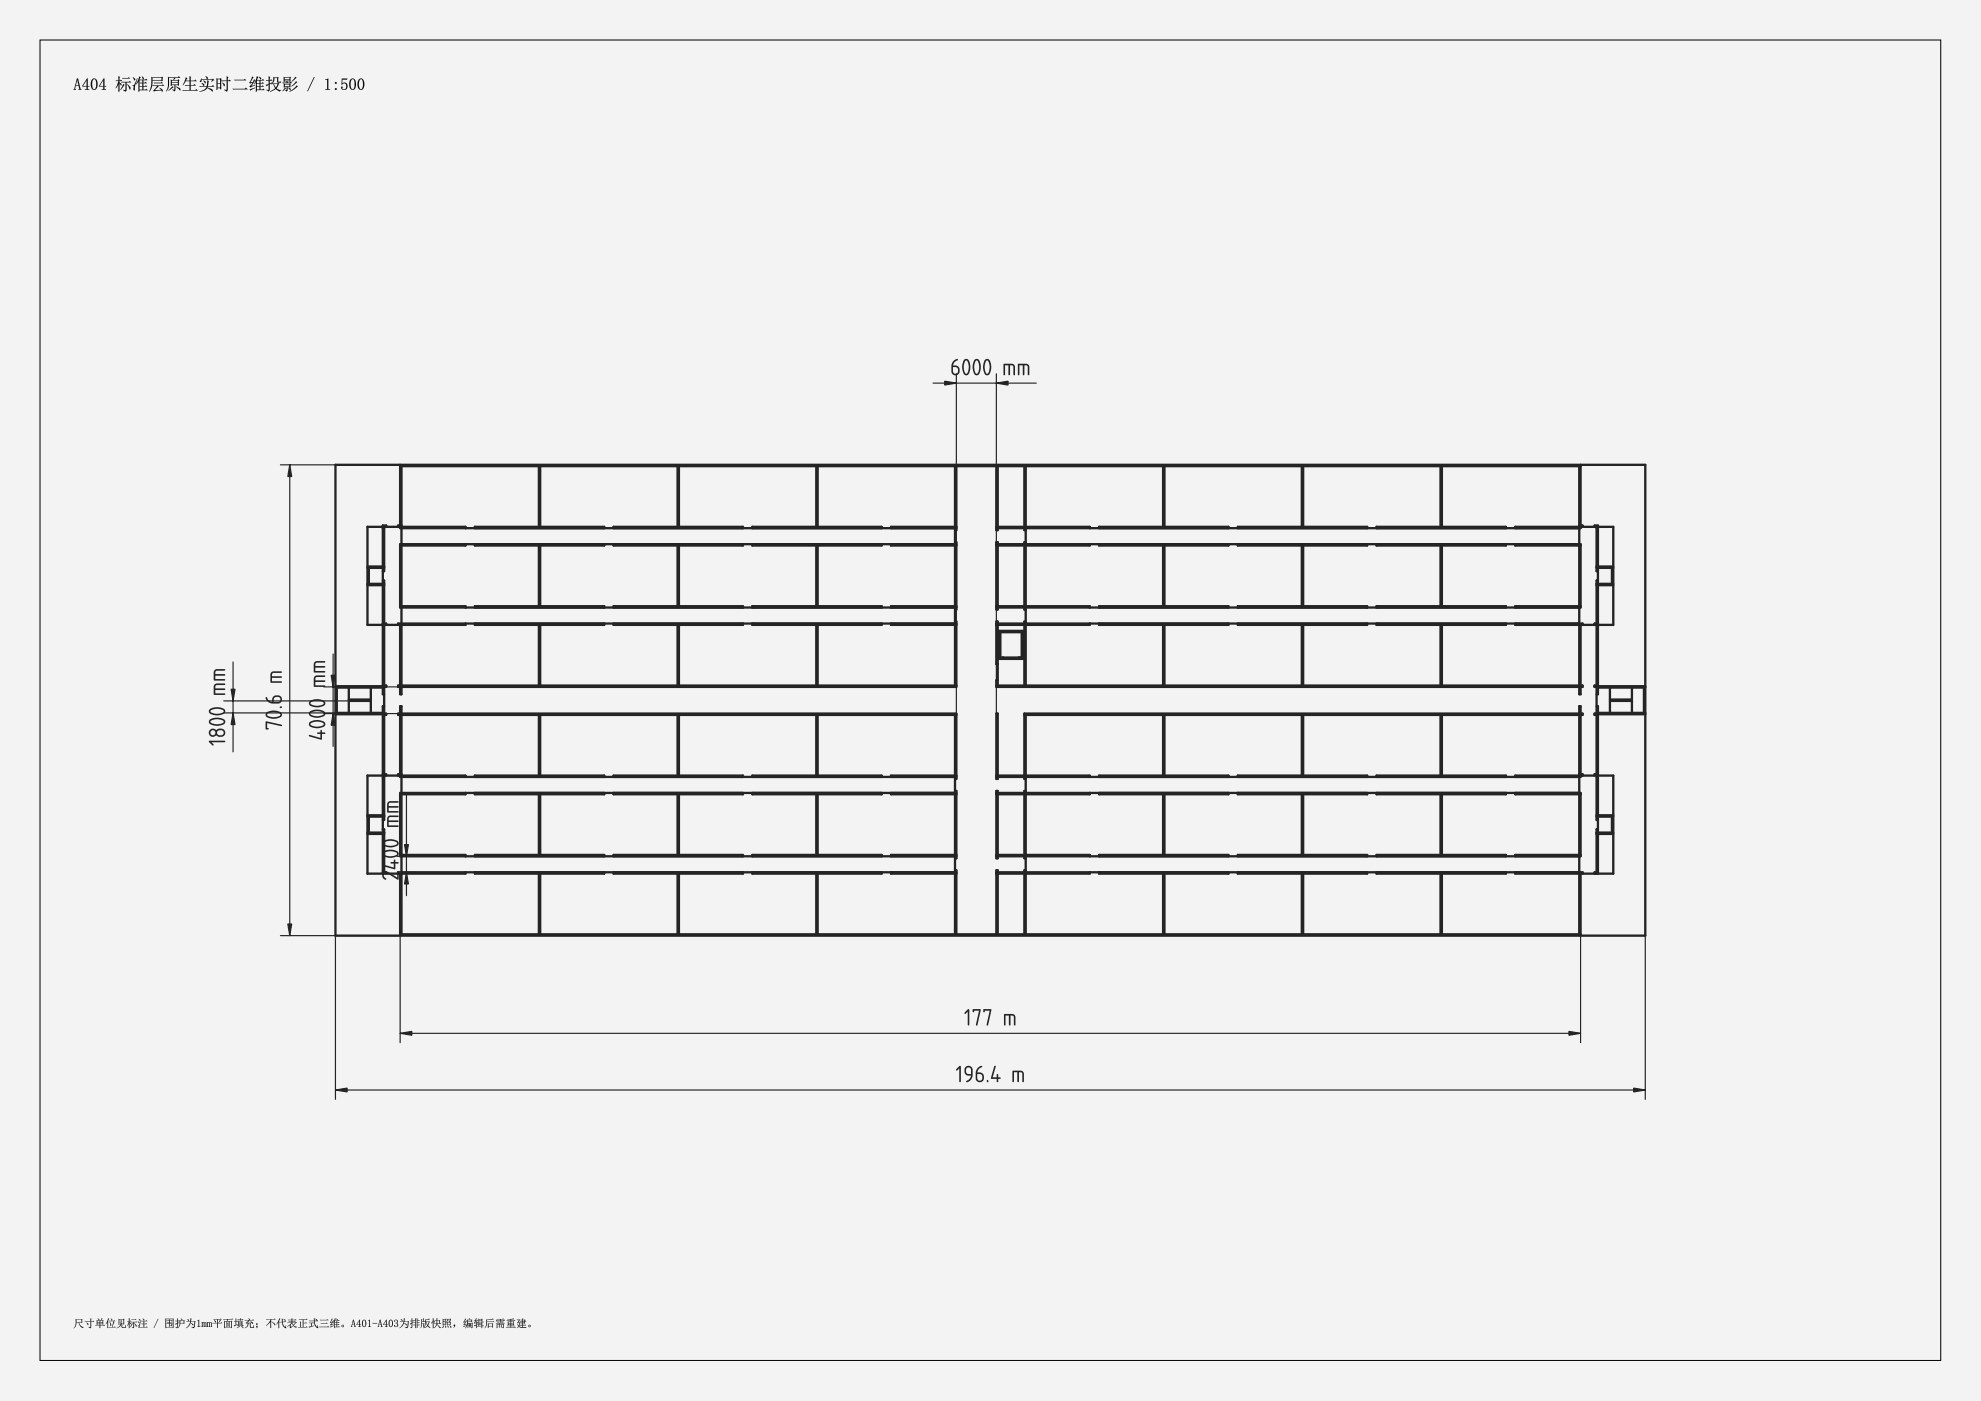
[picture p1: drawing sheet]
<svg xmlns="http://www.w3.org/2000/svg" width="594mm" height="420mm" viewBox="0 0 594 420" stroke-linecap="round" stroke-linejoin="round" font-family="sans-serif">
<path d="M0 0h594v420h-594z" fill-rule="evenodd" fill="#f1f3f5"/>
<g fill="#000">
<path d="M0 0h594v420h-594zM0 0v420h594v-420z"/>
<path d="M23.1 23.6l.3-.1 .7 3.1 .3 .3h-.8l.2-.2-.2-1h-.9l-.2 .9 .3 .3h-.8l.3-.2zM23.2 23.9l-.5 1.7h.9zM26.1 23.5h.2v2.3h.5l-.5 .1v.8l.5 .2h-1.3l.5-.2v-.8h-1.3zM26 24l-1.1 1.8h1.1zM27.9 23.9l-.2 .7a2.06 2.06 0 0 0 .6 2.2 2.39 2.39 0 0 0 .1-3.1zM27.7 23.8a1.01 1.01 0 0 1 1.1 0 1.01 1.01 0 0 1 .4 1.1 1.49 1.49 0 0 1-1.2 2 2.3 2.3 0 0 1-.3-3.1zM31.1 23.5h.2v2.3h.5l-.5 .1v.8l.5 .2h-1.3l.5-.2v-.8h-1.3zM31 24l-1.1 1.8h1.1z"/>
<path d="M23.1 23.6l.3-.1 .7 3.1 .3 .3h-.9l.3-.1-.2-1.1h-.9l-.2 1 .3 .2h-.8l.3-.2zM23.1 23.6l-.8 3.1-.3 .2h.8l-.3-.3 .2-1h.9l.2 1.1-.2 .2h.8l-.3-.3-.7-3.1zM23.2 23.9l-.4 1.7h.8zM23.1 23.9l.5 1.7h-.9zM26.1 23.5h.2v2.3h.5v.1h-.5v.8l.5 .2h-1.3v-.1l.4-.1 .1-.8h-1.3zM26.1 23.5l-1.4 2.4h1.3v.8l-.5 .2h1.3l-.5-.2v-.8l.5-.1h-.5v-2.3zM26 24l-1.1 1.8h1.1zM26 24v1.8h-1.2zM27.9 23.9l-.2 .7a2.06 2.06 0 0 0 .6 2.2l.4-.4 .1-1.8-.4-.8zM27.9 23.9l.2-.2a1.1 1.1 0 0 1 .8 1.5 1.11 1.11 0 0 1-.8 1.6l-.5-1.2zM27.7 23.7l.6-.2a2.03 2.03 0 0 1 .7 3 .99 .99 0 0 1-1.3 .3 .99 .99 0 0 1-.5-1.2l.1-1.1zM27.7 23.8a2.75 2.75 0 0 0-.2 2.7l.8 .4 .6-.4a3 3 0 0 0 .1-2.5l-.7-.4zM31.1 23.5h.2v2.3h.5v.1h-.5v.8l.5 .2h-1.3v-.1l.4-.1 .1-.8h-1.3zM31.1 23.5l-1.4 2.4h1.3v.8l-.5 .2h1.3l-.5-.2v-.8l.5-.1h-.5v-2.3zM31 24l-1.1 1.8h1.1zM31 24v1.8h-1.2z"/>
<path d="M38.2 25.3a1.1 1.1 0 0 1 .8 1.5zM36.6 23.4h1.8l.2-.2 .4 .3zM36.4 24.6h2.3l.2-.3 .4 .4h-1.4v2.3l-.4 .5-.6-.6 .7 .1v-2.3zM36.9 25.2l.5 .3-1.3 1.5zM35.5 22.9l.5 .2-.2 .2v.9l.5-.2 .3 .3h-.8v.5a.51 .51 0 0 1 .5 .2 .51 .51 0 0 1 0 .6l-.5-.7v1.4a.92 .92 0 0 1-.3 1.2v-2.3l-.8 1.2 .8-2.1-.8-.1h.8zM41.8 23l.4 .2-.5 .7h1.8l.3-.3 .4 .4h-1.2v.8l.7-.2 .3 .3h-1v1h.5l.2-.3 .4 .4h-1.1v.9h.6l.3-.3 .4 .4h-2.5v.3l-.3 .2v-3.1l-.7 .8zM41.8 24v.8h.9v-.8zM41.8 24.9v1h.9v-1zM41.8 26v.9h.9v-.9zM42.5 23l.6 .3-.1 .5zM39.9 23.2l.6 .4-.1 .5zM41.1 23.5l-.6 2.1-.1 1.3a.25 .25 0 0 1-.3 .1 .25 .25 0 0 1-.1-.4l.1-.8-.4-.2 .6-.2zM46.1 24.8h2.1l.3-.2 .3 .3-2.5 .1zM45.7 25.6h2.9l.2-.2 .4 .3h-2l.3 .3-1.2 1h2l-.4-.7a.86 .86 0 0 1 .8 1.1 1.16 1.16 0 0 0-1.5-.2l-1 .2-.2-.4 .6-.4 .5-.9-1.2 .1zM45.7 23.3v.7h2.7v-.7zM45.4 23.1l3 .1 .2-.2 .3 .3-.1 .9-.4 .2v-.3h-2.7l-.2 2.1-.7 1.3a8.2 8.2 0 0 0 .6-4.4zM50.4 23.1l2.9 .1 .3-.3 .4 .4h-3.3v1.7a2.64 2.64 0 0 1-.9 2.4l.6-1.4zM51.2 23.9l.8 .1 .2-.7 .4 .2-.5 .5h1.2l.2-.2 .3 .3-.2 1.5-1-.1v1.6l-.4 .3-.5-.5h.6v-1.4h-.8l-.3 .3zM51.5 24.1v.6h1.9v-.6zM51.5 24.8v.6h1.9v-.6zM51.7 25.9l.3 .3-1.4 1zM52.8 26l1.1 .5 .1 .6zM55.7 23.2l.5 .3-.5 .7h1.2l-.1-1.3 .5 .2-.1 1.1h1.1l.3-.3 .3 .4h-1.7v1.2h.8l.3-.3 .4 .5h-1.5v1.4h1.4l.3-.4 .4 .5h-4.4l-.2-.1h2.2v-1.4h-1.2l-.2-.2h1.4v-1.2h-1.2l-.9 1.2zM61 24.2l.3 .1a.41 .41 0 0 1 .4 .3 .41 .41 0 0 1-.1 .4zM59.8 25.8h2.2l.2-1.7 .5 .2-.4 1.5h1.2l.3-.2 .4 .4h-1.9l-.1 .3a1.4 1.4 0 0 1 1.6 1.1l-1.7-1a2.51 2.51 0 0 1-2.3 1 2.5 2.5 0 0 0 2.2-1.4h-2zM60.5 24.9l.3 .1a.43 .43 0 0 1 .4 .3 .43 .43 0 0 1-.1 .5zM61.6 22.9a.44 .44 0 0 1 .6 .2 .44 .44 0 0 1-.2 .6zM60.3 23.6l.1 .2h3.2l.3-.2 .3 .4-.8 .5 .3-.6h-3.3v.5l-.4 .1zM66.4 24.2h1.6v-1.3l.5 .3-.2 .1v.9l.5-.3 .4 .4h-.9v2.6l-.4 .5-.7-.5h.8v-2.6l-1.5 .1zM66.7 24.9a.62 .62 0 0 1 .6 .3 .62 .62 0 0 1 0 .6zM65.2 23.8v1.1h.8v-1.1zM65.2 25v1.3h.8v-1.3zM64.9 23.5l1.1 .1 .1-.2 .4 .3-.2 2.9-.3 .2v-.4h-.8v.4l-.3 .2zM70.3 24h2.8l.3-.3 .4 .4h-3.4zM69.8 26.7h3.6l.4-.4 .4 .5h-4.3zM75.6 23l.4 .2-.9 1.5 .7-.1 .4-.8 .4 .3-1.3 1.7 1.2-.2-1.4 .6-.3-.4 1-1-.8 .3-.2-.4zM74.9 26.8l1.6-.5-1.4 .9zM77 25v.9h.8v-.9zM77 26v.9h.8v-.9zM77.7 23l.6 .5-.1 .3zM77 22.9l.5 .3-.5 .8h1.6l.3-.3 .3 .4h-1.1v.8h.4l.3-.2 .3 .3h-1v.9l.7-.3 .3 .4h-1v.9h.6l.3-.3 .3 .4h-2.3v.4l-.3 .1 .1-3-.6 .8zM77 24.1v.8h.8v-.8zM82 23.1l.3 .2 1-.2 .2 .2-.1 1.2h.7l.2 .2h-1.1l-.1-1.3h-.8l-.3 1.3-.7 .5a2.25 2.25 0 0 0 .7-2.1zM81.7 25.1h1.5l.2-.2 .3 .3-.3 .4a.79 .79 0 0 0-.3 1 .79 .79 0 0 0 .9 .5l.3 .1-.4 .2-1.2-.8-1.7 .9 1.5-1-.5-1.3zM82.1 25.2l.6 1.1 .6-1.1zM80.6 22.9l.4 .2-.1 1 .4-.3 .4 .4h-.8v.9l.7-.2-.7 .3v1.7l-.4 .5-.6-.5h.7v-1.5l-.6 .4-.2-.3 .8-.3v-1l-.8-.1h.8zM85.1 23.1l1.7 .1 .2-.2 .3 .3-.2 1.1-1.2-.1 .4 .3-.1 .2h.7l.3-.2 .3 .3-2.6 .1-.2-.2h1.3l-.2-.5-.7 .3zM85.4 23.3v.4h1.4v-.4zM85.4 23.9v.3h1.4v-.3zM85.1 25l1.7 .2 .1-.2 .3 .2-.1 .9-.9-.1v1.1l-.3 .3-.5-.4h.6v-1l-.9 .2zM85.5 26.2l.3 .3-1.1 .9zM86.5 26.3l.6 .3v.5zM85.4 25.3v.6h1.4v-.6zM88.5 23.1l.4 .3-1.4 1.1zM88.8 24.4l.3 .3-1.7 1.2zM86.8 27.4l1.2-.8 1-.9 .3 .3-1.5 1.1zM94.2 23.1l.1 .1-2 4.2-.1-.1zM97.6 23.8l.8-.3v3l.6 .4h-1.4l.5-.4v-2.4zM100.4 24.9a.3 .3 0 0 1 .6 0 .3 .3 0 0 1-.6 0zM100.4 26.7a.3 .3 0 0 1 .6 0 .3 .3 0 0 1-.6 0zM102.5 23.6h1.6v.3h-1.4l-.1 1.3a.98 .98 0 0 1 1.4-.2 .98 .98 0 0 1 .1 1.4 .85 .85 0 0 1-1.1 .6 .85 .85 0 0 1-.6-1l.3 .2a.55 .55 0 0 0 .4 .7 .55 .55 0 0 0 .7-.5 .81 .81 0 0 0 0-1.1 .81 .81 0 0 0-1-.2l-.4 .3zM105.4 23.9l-.2 .7a2.06 2.06 0 0 0 .6 2.2 2.39 2.39 0 0 0 .1-3.1zM105.2 23.8a1.01 1.01 0 0 1 1.1 0 1.01 1.01 0 0 1 .4 1.1 1.49 1.49 0 0 1-1.2 2 2.3 2.3 0 0 1-.3-3.1zM107.9 23.9l-.2 .7a2.06 2.06 0 0 0 .6 2.2 2.39 2.39 0 0 0 .1-3.1zM107.7 23.8a1.01 1.01 0 0 1 1.1 0 1.01 1.01 0 0 1 .4 1.1 1.49 1.49 0 0 1-1.2 2 2.3 2.3 0 0 1-.3-3.1z"/>
<path d="M38.1 25.3l.1-.1a1.17 1.17 0 0 1 .8 1.6zM38.2 25.3l.8 1.5 .1-.6zM36.6 23.4h1.8l.2-.3 .4 .4-2.2 .1zM36.6 23.4l2.4 .1-.4-.3-.2 .2zM36.3 24.6h2.4l.2-.3 .5 .4h-1.5l.1 2.3-.5 .5-.6-.6 .7 .1v-2.3l-1.1 .1zM36.4 24.6l1.3 .1-.1 2.3h-.7l.6 .5 .4-.5v-2.3h1.4l-.4-.4-.2 .3zM36.9 25.2l.5 .3-1.3 1.5zM36.9 25.2l-.8 1.8 1.3-1.5zM35.5 22.8l.5 .3-.2 .2v.9l.5-.3 .4 .4h-.9v.5a.53 .53 0 0 1 .6 .2 .53 .53 0 0 1-.1 .6l-.5-.7 .1 2.5-.4 .1 .1-2.3-.9 1.2 .8-2.1-.6 .1-.2-.3 .8 .1zM35.5 22.9l.1 1.3h-.9l.9 .1-.9 2.1 .9-1.2-.1 2.3 .3-.1v-2.6l.5 .8 .1-.3-.6-.5v-.5h.8l-.3-.3-.5 .2v-1l.2-.1zM41.8 22.9l.4 .3-.4 .7h1.7l.3-.3 .5 .5-1.3-.1v.8h.4l.3-.3 .4 .5-1.1-.1v1h.5l.2-.3 .5 .4h-1.2v.9h.6l.3-.3 .4 .5-2.5-.1v.3l-.3 .2 .1-3.1-.9 .8zM41.8 23l-1 2.2 .8-.9-.1 3.2 .3-.2v-.3l2.4 .1-.3-.5-.3 .3h-.6v-.9h1.1l-.4-.4-.2 .3h-.5v-1h1l-.3-.3-.3 .3h-.4v-.9h1.2l-.4-.4-.2 .3h-1.9l.5-.7zM41.8 24v.8h.9v-.8zM41.8 24h.9v.9h-.9zM41.8 24.9v1h.9v-1zM41.8 24.9h.9v1h-.9zM41.8 26v.9h.9v-.9zM41.8 26h.9v.9h-.9zM42.5 23l.6 .3-.1 .5zM42.5 23l.5 .7 .1-.3zM39.8 23.2l.7 .4-.1 .5zM39.9 23.2l.4 .9 .2-.3zM41.1 23.5h.1a6.9 6.9 0 0 0-.8 3.5 .31 .31 0 0 1-.4 0 .31 .31 0 0 1 0-.4l.1-.8-.4-.3 .5-.1zM41.1 23.5l-.1 .5a1.75 1.75 0 0 1-1.1 1.6l-.2 .1a.64 .64 0 0 1 .5 .4 .64 .64 0 0 1-.1 .7l.3 .3 .1-1.5zM46.1 24.8h2.1l.3-.2 .4 .4h-2.6zM46.1 24.8l.2 .2 2.5-.1-.3-.3-.3 .3zM45.7 25.6h2.9l.2-.3 .5 .5-2.1-.1 .4 .3-1.3 1h2l-.4-.7a.87 .87 0 0 1 .8 1.2l-.3-.4-2.2 .3-.3-.4 .7-.4 .5-.9-1.2 .1zM45.7 25.6l.2 .2 1.3-.1-.6 .9-.6 .4 .2 .4 2.2-.4 .4 .4-.1-.5-.8-.6 .5 .7-2.1 .1 1.2-1.1-.4-.3h2.1l-.4-.3-.2 .2zM45.7 23.3v.7h2.7v-.7zM45.7 23.3h2.8v.7h-2.8zM45.4 23l.3 .2h2.7l.2-.2 .3 .3-.2 .1 .1 .9-.4 .1v-.3h-2.7a3.6 3.6 0 0 1-1 3.4l.6-1.8zM45.4 23.1a7.5 7.5 0 0 1-.7 4.4l.7-1 .3-2.4h2.8v.3l.3-.2-.1-.8 .2-.1-.3-.3-.2 .3h-2.7zM50.4 23l.3 .2h2.6l.3-.3 .5 .5-3.4-.1v1.7a2.2 2.2 0 0 1-.9 2.4l.5-1.2zM50.4 23.1v2.9l-.5 1.4 .7-1.2v-2.9h3.4l-.4-.4-.3 .3h-2.6zM51.2 23.8l.8 .2 .2-.7 .4 .2-.5 .5h1.2l.2-.2 .3 .3-.2 .1 .1 1.4-.4 .2 .1-.3h-.8v1.6l-.4 .3-.6-.5h.7v-1.4h-.8l-.3 .3zM51.2 23.9v1.9l.3-.3h.9l-.1 1.4h-.6l.5 .5 .3-.3 .1-1.6h.8v.2l.2-.1v-1.4l.2-.1-.3-.3-.2 .2h-1.2l.5-.5-.4-.2-.2 .7zM51.5 24.1v.6h1.9v-.6zM51.5 24.1h1.9v.6h-1.9zM51.5 24.8v.6h1.9v-.6zM51.5 24.8h1.9v.6h-1.9zM51.7 25.8l.3 .4-1.5 1zM51.7 25.9l-1.1 1.3 1.4-1zM52.8 26l.9 .4a.48 .48 0 0 1 .3 .7zM52.8 26l1.3 1-.1-.4zM55.7 23.2l.5 .3-.5 .7h1.2l-.1-1.3 .6 .2-.2 .1v1h1.1l.3-.3 .4 .4h-1.8v1.2h.8l.3-.3 .5 .5h-1.6v1.4h1.4l.3-.4 .4 .5-4.4 .1-.2-.3 2.2 .1v-1.4h-1.3l-.2-.2h1.5v-1.2h-1.2l-.9 1.2zM55.7 23.2l-.9 2.3 .9-1.2h1.2v1.3h-1.4h1.4v1.5h-2.2l4.5 .1-.3-.5-.3 .4h-1.5v-1.5h1.6l-.4-.4-.3 .4h-.9v-1.3h1.8l-.3-.4-.3 .3h-1.2v-1l.2-.1-.4-.2v1.3h-1.2l.5-.7zM61 24.1a.58 .58 0 0 1 .6 .3 .58 .58 0 0 1 0 .6zM61 24.2l.6 .8v-.5zM59.8 25.8h2.2l.2-1.7 .5 .2-.2 .2-.2 1.3h1.2l.3-.3 .5 .5h-2l-.1 .3a2.08 2.08 0 0 1 1.6 .9l-.2 .2-1.4-1a2.48 2.48 0 0 1-2.4 1l1.4-.5 .8-.9-2 .1zM59.8 25.8l.2 .2 2-.1a2.44 2.44 0 0 1-2.2 1.5l1.5-.3 .8-.8 1.6 1.1 .1-.4-.3-.3-1.4-.4 .2-.4h1.9l-.4-.3-.2 .3h-1.3l.4-1.6-.5-.2-.2 1.8zM60.5 24.9a.63 .63 0 0 1 .6 .2 .63 .63 0 0 1 0 .7zM60.5 24.9l.6 .9v-.6zM61.6 22.9a.44 .44 0 0 1 .5 0 .44 .44 0 0 1 .2 .4l-.2 .5zM61.6 22.9l.6 .8 .1-.4zM60.3 23.6l.1 .2h3.2l.3-.2 .4 .5-.9 .5 .3-.7h-3.3a.39 .39 0 0 1 0 .5 .39 .39 0 0 1-.5 .1zM60.3 23.6l-.3 .9 .1 .1 .3-.2v-.5h3.3l-.3 .6 .8-.5-.3-.4-.2 .2h-3.3zM66.3 24.2h1.7v-1.3l.5 .3-.2 .1v.9l.5-.3 .5 .4h-1v2.6l-.4 .6-.7-.6h.8v-2.6l-1.5 .1zM66.4 24.2l.1 .2 1.5-.1v2.6h-.8l.7 .5 .4-.5v-2.6h.9l-.4-.4-.5 .3v-.9l.2-.1-.5-.3v1.3zM66.7 24.8l.7 .5-.1 .5zM66.7 24.9l.5 .9 .1-.1a.66 .66 0 0 0-.6-.9zM65.2 23.8v1.1h.8v-1.1zM65.2 23.7h.8v1.3h-.8zM65.2 25v1.3h.8v-1.3zM65.2 25h.8v1.3h-.8zM64.9 23.4l1.1 .2 .1-.2 .4 .3-.2 .1v2.9l-.3 .1v-.4h-.8v.4l-.3 .2zM64.9 23.5v3.5l.3-.2v-.4h.8v.4l.3-.2v-2.8l.2-.1-.4-.3-.1 .3zM70.2 23.9l2.9 .1 .3-.4 .5 .5-3.5 .1zM70.3 23.9l.1 .2h3.4l-.4-.4-.3 .3zM69.7 26.6l3.7 .1 .4-.4 .5 .5-4.4 .1zM69.8 26.7l.1 .1h4.3l-.4-.5-.4 .4zM75.6 23l.5 .2-1 1.5 .7-.1 .4-.8 .4 .3-1.3 1.7 1.2-.1-1.4 .6-.3-.5 1-1-.8 .3-.3-.4 .5-.7zM75.6 23l-.5 1.4-.3 .3 .2 .4 .8-.4-1 1.1 .3 .4 1.4-.6-1.3 .2 1.4-1.7-.4-.3-.3 .9h-.9l1-1.5zM74.8 26.8l1.7-.6-1.4 1zM74.9 26.8l.2 .4 1.4-.9zM77 25v.9h.8v-.9zM77 25h.9v.9h-.9zM77 26v.9h.8v-.9zM77 26h.9v.9h-.9zM77.6 23.1l.6 .2v.5zM77.7 23.1l.4 .7 .1-.1 .1-.2zM77 22.9l.5 .3-.5 .8h1.6l.3-.3 .3 .4h-1.1v.8h.4l.3-.3 .3 .5-1-.1v.9h.4l.3-.3 .3 .4h-1v.9h.6l.3-.3 .3 .4h-2.3v.4l-.3 .1 .1-3-.6 .8zM77 22.9l-.8 2.4 .6-.8-.1 3 .3-.1v-.4h2.3l-.3-.4-.3 .3h-.6v-.9h1l-.3-.4-.3 .3h-.4v-.9h1l-.3-.3-.3 .3h-.4v-.9h1.1l-.3-.4-.3 .3h-1.6l.5-.8zM77 24.1v.8h.8v-.8zM77 24.1h.9v.9h-.9zM82 23l.3 .3h.8l.1-.2 .4 .2-.2 .1v1.1l.7-.1 .2 .4-1.1-.1-.1-1.3h-.8a1.36 1.36 0 0 1-1.1 1.8l.6-.7zM82 23.1v.2a2.06 2.06 0 0 1-.7 1.9l.6-.5 .3-1.3h.9l.1 1.3h1.1l-.2-.2h-.7v-1.1l.1-.1-.2-.2-.2 .2zM81.6 25l1.6 .1 .2-.3 .4 .4-.9 1.3 1.4 .7a.78 .78 0 0 1-1.3-.3l-.3-.3-1.7 .9 1.5-1-.5-1.3zM81.7 25l.3 .2 .6 1.3-1.6 1 1.7-.9 1.2 .8 .4-.2-1.4-.7 .8-1.3-.3-.3-.2 .2zM82.1 25.2l.6 1.1 .6-1.1zM82 25.2h1.3l-.6 1.1zM80.5 22.9l.6 .2-.2 .2v.8l.4-.3 .4 .4h-.8v.9l.7-.2-.7 .3v1.7l-.5 .6-.5-.6h.6l.1-1.5-.6 .5-.3-.4 .9-.3v-1h-.7l-.2-.2 .9 .1zM80.6 22.9v1.2h-.8h.8v1.1l-.8 .3 .2 .3 .6-.5v1.7h-.7l.6 .4 .3-.5v-1.7l.8-.3-.8 .2v-1l.9 .1-.4-.4-.5 .3v-.8l.2-.2zM85.1 23l.3 .2h1.4l.2-.2 .3 .3-.2 .1a.83 .83 0 0 1-.3 1.2v-.3h-.9l.4 .3-.1 .2h.7l.3-.3 .4 .4-2.7 .1-.2-.2h1.3l-.2-.5-.7 .3zM85.1 23.1v1.5l.2-.3h.5l.2 .5h-1.3l.2 .2 2.6-.1-.3-.3-.2 .2h-.9l.2-.2-.4-.2h1.2v-1l.2-.1-.3-.3-.2 .2h-1.4zM85.4 23.3v.4h1.4v-.4zM85.3 23.3h1.6v.5h-1.6zM85.4 23.9v.3h1.4v-.3zM85.3 23.8h1.6v.5h-1.6zM85.1 25l1.7 .2 .1-.2 .3 .2-.1 .1v.8l-.3 .1v-.2h-.6v1.2l-.3 .2-.5-.4h.5l.1-1-.9 .2zM85.1 25v1.2l.3-.2h.6v1h-.6l.5 .4 .3-.3v-1.1l.9 .1 .1-.9-.3-.2-.1 .2zM85.4 26.2l.4 .3-1.1 .9zM85.5 26.2l-.8 1.2 1.1-.9zM86.5 26.3l.6 .3v.5zM86.5 26.3l.6 .7v-.4zM85.4 25.3v.6h1.4v-.6zM85.4 25.3h1.4v.6h-1.4zM88.5 23l.5 .4-1.5 1.2zM88.5 23.1l-1 1.4 1.4-1.1zM88.8 24.3l.4 .4-1.8 1.2zM88.8 24.4l-1.4 1.5 1.7-1.2zM86.8 27.4l1.2-.8 1-1 .3 .4-1.5 1.1zM86.8 27.4l1-.3 1.5-1.1-.3-.3-.9 1zM94.2 23.1l.1 .1-2 4.2-.2-.1zM94.2 23.1l-2 4.2 .1 .1 2-4.2zM97.5 23.8l1-.3v3l.5 .4h-1.5l.6-.4v-2.4l-.6-.1zM97.6 23.8l.5 .3v2.5l-.5 .3h1.4l-.6-.4v-3zM100.4 24.9a.3 .3 0 0 1 .6 0 .3 .3 0 0 1-.6 0zM100.5 24.9a.25 .25 0 0 0 .5 0 .25 .25 0 0 0-.5 0zM100.4 26.7a.3 .3 0 0 1 .6 0 .3 .3 0 0 1-.6 0zM100.5 26.7a.25 .25 0 0 0 .5 0 .25 .25 0 0 0-.5 0zM102.5 23.6h1.7l-.1 .3h-1.4l-.1 1.2 .6-.3 .8 .2a1.13 1.13 0 0 1 .1 1.6 1.13 1.13 0 0 1-1.5 .2l-.3-.3 .1-.4a.22 .22 0 0 1 .3-.1 .22 .22 0 0 1 0 .4 .5 .5 0 0 0 .4 .5 .5 .5 0 0 0 .6-.3 .87 .87 0 0 0 .1-1.1 .87 .87 0 0 0-.9-.4l-.5 .3zM102.5 23.6l-.1 1.8 .7-.4 .6 .2a.96 .96 0 0 1 .1 1.1 .96 .96 0 0 1-1 .5l-.3-.8a.58 .58 0 0 0-.1 .8 .58 .58 0 0 0 .8 .1l.7-.3a1.3 1.3 0 0 0-.3-1.8l-.6 .1-.4 .3v-1.3h1.5v-.3zM105.4 23.9l-.2 .7a2.06 2.06 0 0 0 .6 2.2l.4-.4 .1-1.8-.4-.8zM105.4 23.9l.2-.2a1.1 1.1 0 0 1 .8 1.5 1.11 1.11 0 0 1-.8 1.6l-.5-1.2zM105.2 23.7l.6-.2a2.03 2.03 0 0 1 .7 3 .99 .99 0 0 1-1.3 .3 .99 .99 0 0 1-.5-1.2l.1-1.1zM105.2 23.8a2.75 2.75 0 0 0-.2 2.7l.8 .4 .6-.4a3 3 0 0 0 .1-2.5l-.7-.4zM107.9 23.9l-.2 .7a2.06 2.06 0 0 0 .6 2.2l.4-.4 .1-1.8-.4-.8zM107.9 23.9l.2-.2a1.1 1.1 0 0 1 .8 1.5 1.11 1.11 0 0 1-.8 1.6l-.5-1.2zM107.7 23.7l.6-.2a2.03 2.03 0 0 1 .7 3 .99 .99 0 0 1-1.3 .3 .99 .99 0 0 1-.5-1.2l.1-1.1zM107.7 23.8a2.75 2.75 0 0 0-.2 2.7l.8 .4 .6-.4a3 3 0 0 0 .1-2.5l-.7-.4z"/>
<path d="M22.7 395.6l2 .1-.1 1-.9-.1a2.06 2.06 0 0 0 1.4 1.5l-.2 .1a1.69 1.69 0 0 1-1.3-1.6h-.7l-.2 1-.6 .7a2.96 2.96 0 0 0 .6-2.7zM22.9 395.8v.7h1.6v-.7zM25.4 396.3h1.7v-.9l.4 .1-.2 .8 .7-.2 .2 .3h-.9v1.6l-.3 .3-.4-.3h.5v-1.6zM26 396.6a.47 .47 0 0 1 .4 .2 .47 .47 0 0 1 0 .6zM29.2 396.1v.4h.7v-.4zM30.1 396.1v.4h.7v-.4zM29.2 396.6v.4h.7v-.4zM30.1 396.6v.4h.7v-.4zM29.3 395.4l.4 .3v.3zM29 395.9l1.2 .1 .3-.6 .2 .2-.5 .4 .8 .1-.1 1.1-.8-.1v.4h.9l.2-.2 .3 .3h-1.4v.6l-.2 .1v-.7h-1.2l1.2-.1v-.4h-.7l-.2 .2zM32.5 395.4l.2 .1-.4 .8 .2 .1-.1 1.8-.2 .1v-1.8l-.5 .6zM33.3 395.4l.3 .3-.1 .3zM32.6 396.1h1.5l.2-.1 .3 .2zM32.9 396.5a.83 .83 0 0 1 .3 1.2zM34 396.3l.3 .2-.6 1.5 .7-.2 .3 .3h-2l-.2-.1h1.1zM35.6 395.5h1.5l.2 .2-.1 1.5-.2 .1v-1.6h-1.2v1.5l-.2 .1zM36.2 395.9l.3 .2-.1 .6a1.56 1.56 0 0 1-1.4 1.6 1.95 1.95 0 0 0 1.2-2.4zM36.5 396.7l.2 .2v1.1h.8l.2-.6 .1 .7h-1.2zM40.4 396.9l.5 .6v.4zM39.4 395.7l1.2-.1 .3 .2zM39.2 396.5l1.6-.2 .3 .2h-.9v1.5l-.3 .3-.3-.3h.4v-1.5zM39.6 396.9l.2 .1-.7 1zM38.7 395.4l.3 .1-.2 .7 .3-.1 .3 .2h-.6v.3l.4 .3-.1 .2-.3-.5 .1 1.6-.2 .1v-1.5l-.6 .8 .6-1.3-.6-.1h.6zM42.8 395.5l.5 .2-.1 .3zM42.3 396.2h1.5l.2-.2 .2 .2h-1v.8l.6-.2 .3 .3h-.9v.9l.8-.2 .2 .3-2.1-.1h1v-.9l-.8-.1h.8v-.8zM42.3 396l-.6 2.2-.1-.6-.3-.2 .5-.1zM41.4 396.3l.3 .2v.3zM41.7 395.5l.3 .3v.3zM47.4 395.5l-1.2 2.7zM49.6 395.4l2.5 .2-.1 2.6-2.2-.1-.2 .2zM49.8 395.6v2.4h2v-2.4zM49.9 396.1h.8v-.4l.3 .1-.1 .3 .6-.2 .2 .3h-.8v.3l.4-.1 .3 .2h-.7v.4l.6-.1a.41 .41 0 0 1 .1 .4 .41 .41 0 0 1-.3 .3l-.2-.2h.3l.1-.4h-.6v.8l-.2 .1v-.9h-.8h.8v-.4l-.6-.1h.6v-.3zM53.9 395.9h1.3l.2 .2-.1 .9-1.2-.2-.2 .9-.6 .6a2.73 2.73 0 0 0 .6-2.4zM54.2 395.4l.4 .3v.2zM54.1 396.1v.7h1v-.7zM53.1 395.4l.3 .1-.1 .6 .3-.1 .2 .2h-.5v.6l.5-.1-.5 .2v1.1l-.3 .3-.4-.3h.5v-1l-.4 .3-.2-.3 .6-.2v-.6l-.5-.1h.5zM56.2 395.6l.4 .2v.4zM55.9 396.4h1.2v-1l.4 .1-.2 .9 1.1-.2 .1 .3a1.55 1.55 0 0 1-.6 1.8l-.5-.4h.8l.1-1.5h-1.1a2.32 2.32 0 0 1-1.4 1.9 2.84 2.84 0 0 0 1.2-1.9zM57.3 396.8l.6 .4v.3zM59.2 396l.5-.2v1.9l.4 .3h-.9l.3-.3v-1.6z"/>
<path d="M22.7 395.5h1.8l.2 .2v1l-1-.1 .5 1 .9 .5-.2 .1a1.66 1.66 0 0 1-1.3-1.6h-.7a1.92 1.92 0 0 1-.8 1.8l.6-1.3zM22.7 395.6v.9a2.02 2.02 0 0 1-.6 1.8l.6-.7 .2-1.1h.7l.7 1.4 .5 .4 .3-.2a1.86 1.86 0 0 1-1.5-1.6l1 .2 .1-1zM22.9 395.8v.7h1.6v-.7zM22.9 395.7h1.6v.8h-1.6zM25.3 396.3h1.8v-.9l.4 .1-.2 .8 .7-.2 .3 .3h-1v1.6l-.3 .3-.5-.4h.6v-1.5zM25.4 396.3h1.8l-.1 1.7h-.5l.4 .3 .3-.3v-1.7l.9 .1-.2-.3-.7 .2 .2-.8-.4-.1 .1 .9zM25.9 396.6l.5 .4v.4zM26 396.6l.4 .7v-.3zM29.2 396.1v.4h.7v-.4zM29.2 396.1h.7v.4h-.7zM30.1 396.1v.4h.7v-.4zM30 396.1h.8v.4h-.8zM29.2 396.6v.4h.7v-.4zM29.2 396.6h.7v.4h-.7zM30.1 396.6v.4h.7v-.4zM30 396.6h.8v.4h-.8zM29.3 395.4l.5 .3-.1 .3zM29.3 395.4l.4 .6v-.3zM29 395.9l1.2 .1 .3-.7 .3 .3-.6 .4 .6-.1 .3 .2-.1 1.1-.9-.1v.4h.9l.2-.2 .3 .3h-1.4v.6l-.3 .1 .1-.7h-1.3l-.1-.1h1.4v-.4h-.7l-.2 .2zM29 395.9v1.4l.2-.2h.7v.4l-1.2 .1 1.2-.1v.8l.2-.1-.1-.7 1.5 .1-.3-.3-.2 .2h-1v-.4l.9 .1 .1-1.1-.8-.1 .5-.4-.2-.2-.3 .6zM32.4 395.4l.4 .1-.5 .8 .2 .1-.1 1.8-.2 .1 .1-1.8-.6 .6zM32.5 395.4l-.8 1.7 .6-.7-.1 1.9 .2-.1 .1-1.8-.2-.1 .4-.8zM33.2 395.4l.4 .3v.3zM33.3 395.4l.2 .6 .2-.2zM32.6 396.1h1.5l.2-.2 .3 .3zM32.6 396.1l2 .1-.3-.2-.2 .2zM32.9 396.5l.4 .6-.1 .6zM32.9 396.5l.3 1.2 .1-.4zM33.9 396.3l.4 .2-.6 1.5 .7-.2 .3 .3h-2.1l-.1-.1h1.1zM34 396.3l-.4 1.7h-1.1l.2 .1h2l-.3-.3-.7 .2 .6-1.5zM35.6 395.5l1.4 .1 .1-.1 .2 .2-.1 1.5-.2 .1v-1.6h-1.2v1.5l-.2 .1zM35.6 395.5v1.8l.2-.1v-1.5h1.2v1.6l.2-.1 .1-1.5-.2-.2-.1 .2zM36.2 395.9l.4 .2-.2 .1a1.67 1.67 0 0 1-1.4 2.1l1-.8zM36.2 395.9v.7a1.68 1.68 0 0 1-1.2 1.7l.8-.4 .4-.4 .3-1.4zM36.4 396.7l.4 .2-.1 1.1h.8l.2-.6 .1 .7h-1.2zM36.5 396.7v1.4h1.2v-.7l-.2 .6h-.8v-1.1zM40.3 396.9l.6 .6v.4zM40.4 396.9l.5 1v-.4zM39.3 395.7h1.2l.1-.2 .3 .3zM39.4 395.7l1.5 .1-.3-.2zM39.1 396.4l1.6 .1 .1-.2 .3 .2h-.9v1.5l-.3 .3-.4-.4 .5 .1v-1.5zM39.2 396.5h.8v1.5h-.5l.4 .3 .3-.3v-1.5h.9l-.3-.2-.1 .2zM39.6 396.8l.3 .2-.9 1zM39.6 396.9l-.5 1.1 .7-1zM38.6 395.3l.4 .2-.2 .7 .3-.2 .3 .3h-.6v.3l.5 .3-.2 .2-.3-.5 .1 1.6-.3 .1 .1-1.5-.6 .8 .6-1.3-.6-.1h.6zM38.7 395.4v.8h-.6h.6l-.6 1.4 .6-.8v1.5l.2-.1-.1-1.6 .3 .5 .1-.2-.4-.3v-.4h.6l-.3-.1-.3 .1 .2-.7zM42.8 395.4l.5 .3-.1 .3zM42.8 395.5l.4 .5v-.3zM42.3 396.1l1.5 .1 .2-.3 .2 .3h-1v.8l.6-.2 .3 .3h-.9v.9l.8-.2 .3 .3h-2.1l-.2-.1h1.1v-.9l-.8-.1h.8v-.8zM42.3 396.1l.8 .1v.8h-.8l.8 .1v.9h-1l2.1 .1-.2-.3-.8 .2v-.9h.9l-.3-.3-.6 .2v-.8h1l-.2-.2-.2 .2zM42.3 395.9l-.6 2.4-.1-.7-.3-.2 .5-.1zM42.3 396l-.5 1.3-.5 .1 .3 .2v.5l.2 .2zM41.3 396.3l.5 .2-.1 .3zM41.4 396.3l.4 .5zM41.6 395.5l.4 .2v.4zM41.7 395.5l.3 .6v-.3zM47.4 395.5l-1.2 2.8zM47.4 395.5l-1.2 2.7zM49.6 395.4l.2 .1 2.1-.1 .2 .2-.1 2.6-2.2-.1-.2 .2zM49.6 395.4v2.9l.2-.3h2.1l-.1 .3 .2-.1 .1-2.6zM49.8 395.6v2.4h2v-2.4zM49.8 395.6h2.1v2.4h-2.1zM49.9 396.1h.8v-.4l.3 .1-.1 .3 .6-.2 .3 .3h-.9v.3l.4-.1 .3 .2h-.7v.4l.6-.2 .2 .2-.2 .6-.5-.1 .4-.1 .1-.4h-.6v.8l-.2 .1v-.9l-.8-.1 .8 .1v-.4l-.6-.1h.6v-.3zM49.9 396.1h.8v.5h-.6h.6v.4h-.8h.8v.9l.2-.1-.1-.8h.7l-.1 .5h-.3l.3 .1 .3-.6h-.9v-.4h.8l-.3-.2-.5 .2v-.5h.9l-.2-.2-.7 .2 .2-.3-.3-.1v.4zM53.9 395.9h1.3l.2 .2-.1 .9-1.2-.2a1.31 1.31 0 0 1-.8 1.5l.5-.7zM53.9 395.9v.3a2.41 2.41 0 0 1-.6 2.1l.5-.6 .2-.9 1.3 .2 .1-.9-.2-.2zM54.2 395.4l.4 .3v.3zM54.2 395.4l.4 .6v-.3zM54.1 396.1v.7h1v-.7zM54 396.1h1.1v.7h-1.1zM53.1 395.4l.3 .1-.1 .6 .3-.1 .2 .2h-.5v.6l.5-.1-.5 .2v1.1l-.3 .3-.4-.4 .5 .1v-1l-.4 .3-.2-.3 .6-.2v-.6l-.6-.1h.6zM53.1 395.4v.8l-.5-.1 .5 .1v.6l-.6 .2 .2 .3 .4-.3v1h-.5l.4 .3 .3-.3v-1.1l.5-.2-.5 .1v-.6h.5l-.2-.2-.3 .2 .1-.7zM56.2 395.6l.4 .2v.4zM56.2 395.6l.4 .6 .1-.3zM55.8 396.3l1.3 .1v-1.1l.4 .2-.2 .9h1l.1-.2 .3 .2-.2 .1a1.55 1.55 0 0 1-.6 1.8l-.5-.4h.8l.1-1.5h-1.1a2.14 2.14 0 0 1-1.5 1.9l.9-.8 .4-1.1zM55.9 396.4h1.2a2.76 2.76 0 0 1-1.3 1.9l.9-.6 .5-1.3h1.2l-.1 1a.52 .52 0 0 1-.3 .6 .52 .52 0 0 1-.6-.1l.5 .4 .3-.2 .4-1.7-.2-.2-.1 .2h-1.1l.3-.9-.4-.1v1zM57.3 396.8l.6 .3v.4zM57.3 396.8l.6 .7v-.3zM59.1 396l.6-.2v1.9l.4 .3h-1l.4-.3v-1.5zM59.2 396l.3 .2v1.6l-.3 .2h.9l-.4-.3v-1.9z"/>
<path d="M60.5 396.6l.8 .1a.3 .3 0 0 1 .3-.2 .3 .3 0 0 1 .3 .3l.1 1.2h-.4v-1.4l-.3 .3 .1 1.1h-.4v-1.4l-.3 .3 .2 1.1h-.5zM62.1 396.6l.8 .1a.3 .3 0 0 1 .3-.2 .3 .3 0 0 1 .3 .3l.1 1.2h-.4v-1.4l-.3 .3 .1 1.1h-.4v-1.4l-.3 .3 .2 1.1h-.5z"/>
<path d="M60.4 396.5h.4l-.1 .2 .3-.2 .3 .2 .5-.1 .2 1.4h-.5l.1-1.4-.3 .3 .1 1.1h-.4v-1.4l-.3 .3 .2 1.1h-.5zM60.5 396.6l-.1 1.4h.5l-.2-1.1 .3-.3v1.4h.4l-.1-1.1 .3-.3v1.4h.4l-.2-1.2a.29 .29 0 0 0-.2-.3 .29 .29 0 0 0-.3 .3l-.2-.2-.4 .2v-.3zM62 396.5h.4l-.1 .2 .3-.2 .3 .2 .5-.1 .2 1.4h-.5l.1-1.4-.3 .3 .1 1.1h-.4v-1.4l-.3 .3 .2 1.1h-.5zM62.1 396.6l-.1 1.4h.5l-.2-1.1 .3-.3v1.4h.4l-.1-1.1 .3-.3v1.4h.4l-.2-1.2a.29 .29 0 0 0-.2-.3 .29 .29 0 0 0-.3 .3l-.2-.2-.4 .2v-.3z"/>
<path d="M64 395.6h2l.2-.1 .3 .2h-1.2v1.1h.9l.2-.2 .3 .2h-1.4v1.4l-.2 .1v-1.5h-1.4h1.4v-1.1zM66 395.8l.2 .2-.6 .7zM64.2 395.9l.5 .4-.1 .3zM68.1 397.4v.6h.6v-.6zM66.9 395.6h2.5l.2-.2 .3 .3h-1.6l.2 .1-.4 .4h1.5v2l-2.2-.2-.2 .3v-2.2l.8 .1 .2-.5zM67.4 396.3v1.7h.6v-1.7zM68.8 396.3v1.7h.6v-1.7zM68.1 396.3v.5h.6v-.5zM68.1 396.8v.5h.6v-.5zM71.2 395.8h.8v-.4l.3 .1-.2 .3 .7-.2 .2 .3h-.9v.3h.7l-.1 1.3 .1-.1 .3 .2h-1.9l-.1-.1h.4v-1.4l.4 .1 .1-.3zM71.6 396.3v.2h.9v-.2zM71.6 396.6v.2h.9v-.2zM71.6 396.9v.3h.9v-.3zM71.6 397.2v.3h.9v-.3zM71 398.3l.7-.7 .2 .3zM72.3 397.7a.48 .48 0 0 1 .5 .1 .48 .48 0 0 1 .1 .5zM70.7 395.4l.2 .2-.1 .7 .3-.2 .2 .2h-.5v1l.5-.1-1 .6-.1-.3 .5-.1v-1.1h-.5h.5zM73.4 395.9h1.3l-.1-.5 .3 .2-.1 .3 1.1-.2 .3 .3h-1.6l.2 .1-.8 .6h1.5l-.4-.5 .8 .5-.1 .3-.2-.2h-.5l.1 1.2h.7l.1-.6a.49 .49 0 0 1-.1 .8l-.9-.1v-1.3h-.5a1.31 1.31 0 0 1-1.1 1.5l.6-.5 .3-.7v-.3l-.5 .1-.1-.2 .9-.7zM76.9 397.7a.32 .32 0 0 1 .4 .3 .32 .32 0 0 1-.4 .3l.2-.3zM76.8 397.1a.22 .22 0 0 1 .4 0 .22 .22 0 0 1-.4 0zM79.8 395.6h2.4l.2-.2 .2 .3h-1.2l-.2 .5 .2 .1-.1 1.9-.2 .1v-1.9l-1.3 1.1 .8-.7 .6-1.1zM81.6 396.5v-.1a.93 .93 0 0 1 .9 1zM84.5 395.5l.3 .1v.8l.7-.2 .3 .2-1 .1 .4 1.3 .4 .2 .2-.5v.8h-.2a1.78 1.78 0 0 1-1-1.8h-.7l.7-.1zM85.1 395.6l.5 .3-.1 .2zM83.8 395.4l.2 .2-.4 .7 .2 .1-.1 1.8-.2 .1v-1.9l-.6 .7zM86.4 395.8h1.1v-.4l.2 .1-.1 .3 1-.1 .3 .2h-1.3v.3l.8-.1 .3 .2h-1.1v.4h1l.2-.2 .2 .3h-1.4l.3 .6 .6-.6 .2 .2-.7 .4 1.1 .5a.93 .93 0 0 1-1.4-.8l-.1-.3-.4 .5v.7l.6-.2-.7 .5-.1-.9-.9 .4 1.3-1-1.2-.1h1.3v-.4l-.9-.1h.9v-.3zM89.6 395.7h2.1l.2-.2 .3 .3h-1.2v.9l.8-.1 .2 .2h-1v1.2h.7l.2-.2 .3 .3h-2.7l-.1-.1h.6v-1.7l.3 .2-.1 1.5h.6v-2.2zM92.7 396.7l1.2-.1 .2 .2h-.6v.9l.7-.1-1.4 .6-.2-.3 .7-.1v-1zM94.6 395.5l.4 .2v.3zM92.7 396.1h1.5l-.1-.7 .4 .1-.1 .6 .7-.2 .3 .3h-1v.3l.3 1.1 .5 .4 .2-.6v.9a1.82 1.82 0 0 1-1.2-2.1zM96 395.9h2l.2-.2 .3 .2zM96.2 396.9h1.6l.2-.2 .2 .2zM95.7 397.9h2.5l.2-.2 .3 .3zM99.5 395.4l.3 .2-.6 .9h.5l.2-.5 .2 .1-.8 1.1 .8-.1-.9 .4-.2-.2 .6-.7-.5 .2-.1-.3zM99 397.9l1.1-.4-.9 .6zM100.4 396.8v.5h.5v-.5zM100.4 397.4v.5h.5v-.5zM100.8 395.5l.4 .2-.1 .2zM100.4 395.4l.3 .1-.3 .6 1.2-.2 .2 .3h-.7v.5l.4-.2 .2 .3h-.6v.5l.4-.2 .2 .3h-.6v.5l.6-.1 .2 .2h-1.5l-.2 .3 .1-1.9-.4 .5zM100.4 396.2v.5h.5v-.5zM102.4 397.7a.35 .35 0 0 1 .7 0 .35 .35 0 0 1-.7 0zM102.5 397.7a.25 .25 0 0 0 .5 0 .25 .25 0 0 0-.5 0z"/>
<path d="M63.9 395.6h2.1l.2-.2 .3 .3h-1.2v1.1h.9l.2-.2 .3 .3-1.4-.1v1.4l-.2 .1v-1.5l-1.4-.1 1.4 .1v-1.1zM64 395.6l1.1 .1v1.1h-1.4h1.4v1.5l.2-.1v-1.4h1.4l-.3-.2-.2 .2h-.9v-1.1h1.1l-.2-.2-.2 .2zM66 395.8l.3 .3-.7 .6zM66 395.8l-.4 .9 .6-.7zM64.2 395.9l.5 .3-.1 .4zM64.2 395.9l.4 .7 .1-.3zM68.1 397.4v.6h.6v-.6zM68.1 397.4h.6v.6h-.6zM66.9 395.6h2.5l.2-.2 .3 .3h-1.6l.2 .1-.4 .4 1.3-.1 .2 .1v2l-.3 .1 .1-.3h-2l-.2 .3v-2.2l.8 .1 .2-.5zM66.9 395.6l1.3 .1-.2 .5-.8-.1v2.2l.2-.3h2v.3l.2-.1v-2h-1.5l.4-.4-.2-.1h1.6l-.3-.3-.2 .2zM67.4 396.3v1.7h.6v-1.7zM67.4 396.3h.6v1.7h-.6zM68.8 396.3v1.7h.6v-1.7zM68.8 396.3h.6v1.7h-.6zM68.1 396.3v.5h.6v-.5zM68.1 396.3h.6v.5h-.6zM68.1 396.8v.5h.6v-.5zM68.1 396.8h.6v.6h-.6zM71.2 395.8h.8v-.4l.3 .1-.2 .3 .7-.2 .2 .3h-.9v.3l.5-.2 .2 .2-.1 1.3 .1-.2 .3 .3h-1.9l-.2-.1h.5l-.1-1.5 .5 .2 .1-.3zM71.2 395.8h.8v.4l-.5-.1v1.4h-.4l2 .1-.3-.2-.2 .1 .2-1.3h-.7v-.4h.9l-.2-.2-.7 .2 .2-.3-.3-.1v.4zM71.6 396.3v.2h.9v-.2zM71.6 396.2h.9v.3h-.9zM71.6 396.6v.2h.9v-.2zM71.6 396.5h.9v.3h-.9zM71.6 396.9v.3h.9v-.3zM71.6 396.9h.9v.3h-.9zM71.6 397.2v.3h.9v-.3zM71.6 397.2h.9v.3h-.9zM71 398.3l.7-.7 .2 .3zM71 398.3l.9-.5-.2-.2zM72.3 397.7l.6 .3v.3zM72.3 397.7l.6 .6a.36 .36 0 0 0 0-.4 .36 .36 0 0 0-.4-.1zM70.6 395.4l.4 .2-.2 .7 .3-.2 .3 .2h-.6v1l.5-.1-1 .6-.2-.3 .6-.1v-1.1l-.6-.1 .6 .1zM70.7 395.4v.9h-.5h.5v1.1l-.5 .1 .1 .3 1-.6-.5 .1v-1h.5l-.2-.2-.3 .2 .1-.7zM73.3 395.9h1.4l-.1-.5 .3 .2-.1 .3h.9l.2-.2 .3 .3-1.6-.1 .3 .2-.9 .6h1.5l-.4-.5 .4 .2 .4 .5-.8-.1 .1 1.2h.7l.2-.6 .1 .6-1.1 .2-.1-1.4h-.5a1.25 1.25 0 0 1-1.1 1.5l.7-.7 .2-.7h-.5l-.1-.2 .9-.7zM73.4 395.9h1.2l-.9 .8 .1 .2 .6-.1a1.45 1.45 0 0 1-1 1.5l.9-.5 .2-1h.5l.1 1.4 1.1-.2-.2-.6-.1 .6h-.7l-.1-1.2 .5-.1 .2 .3 .1-.1-.8-.7 .5 .5h-1.7l.9-.6-.2-.2 1.5 .1-.2-.3-.2 .2h-.9l.1-.3-.3-.2 .1 .5zM76.9 397.7l.2-.1 .2 .3-.4 .4 .2-.3zM76.9 397.7l.2 .3-.2 .3 .3-.4zM76.8 397.1a.25 .25 0 0 1 .5 0 .25 .25 0 0 1-.5 0zM76.8 397.1a.21 .21 0 0 0 .4 0 .21 .21 0 0 0-.4 0zM79.8 395.6h2.4l.2-.2 .3 .3h-1.3l-.2 .5 .2 .1-.1 1.9-.2 .1v-1.9l-.7 .8-.6 .3 .8-.7 .6-1.1zM79.8 395.6l1.4 .1-.6 1.1-.8 .7 1.3-1.2v2l.2-.1 .1-1.9-.2-.1 .2-.5h1.2l-.2-.3-.2 .2zM81.6 396.4l.9 .7v.3zM81.6 396.4l.9 1a.93 .93 0 0 0-.9-1zM84.5 395.4l.4 .2-.1 .8 .7-.2 .3 .3h-1l.3 1.1 .5 .4 .2-.5v.8l-.8-.5-.4-1.3h-.8l.8-.1zM84.5 395.5l.1 1h-.7h.7l.3 1.1 .9 .7v-.8l-.2 .6a1.7 1.7 0 0 1-.8-1.6l1-.1-.3-.2-.8 .2 .1-.8zM85 395.6l.6 .2-.1 .3zM85.1 395.6l.4 .5 .1-.2zM83.8 395.3l.3 .3-.5 .7 .2 .1-.1 1.8-.2 .2v-2l-.6 .7zM83.8 395.4l-.9 1.7 .6-.7v1.9l.2-.1 .1-1.8-.2-.1 .4-.7zM86.3 395.8h1.2l-.1-.4 .4 .1-.2 .3h.9l.1-.2 .3 .3h-1.3v.3l.8-.1 .3 .2h-1.1v.4h1l.2-.2 .2 .3h-1.4l.3 .6 .6-.6 .2 .2-.7 .4 1.1 .5-.2 .2a1.31 1.31 0 0 1-1.3-1.3l-.4 .5-.1 .7 .7-.2-.8 .5v-.9l-.9 .4 1.3-1-1.3-.1h1.4v-.4l-1-.1h1v-.3zM86.4 395.8l1.1 .1v.4h-.9h.9v.4h-1.3h1.2l-1.3 1.1 .9-.4 .1 .9 .7-.5-.7 .2v-.7l.5-.5 .5 .9 .7 .5 .3-.2-1.1-.6 .7-.4-.2-.2-.6 .6-.3-.7 1.4 .1-.2-.3-.2 .2h-1v-.4h1.1l-.3-.2-.8 .2v-.4h1.3l-.3-.2-.1 .1h-.9l.1-.3-.2-.1v.4zM89.6 395.7h2.1l.2-.2 .3 .3h-1.2v.9l.8-.2 .3 .3h-1.1v1.2h.7l.2-.2 .4 .3h-2.8l-.2-.1h.7v-1.7l.3 .2-.1 1.5h.6v-2.2zM89.6 395.7h1.2v2.3h-.6l.1-1.5-.3-.2v1.7h-.6l2.8 .1-.3-.3-.2 .2h-.7v-1.2h1l-.2-.2-.8 .2v-1.1l1.2 .1-.3-.3-.2 .2zM92.7 396.7h1l.2-.2 .3 .3h-.7v.9l.8-.1-1.5 .6-.2-.3 .7-.1v-1zM92.7 396.7l.6 .1v1l-.7 .1 .2 .3 1.4-.6-.7 .1v-.9h.6l-.2-.2-.2 .1zM94.6 395.5l.4 .2v.3zM94.6 395.5l.4 .4zM92.6 396.1h1.6l-.1-.7 .4 .1-.1 .6h.5l.2-.2 .3 .3h-1l.1 1 .7 .8 .2-.6v.9a1.32 1.32 0 0 1-1-1l-.2-1.1zM92.7 396.1l1.5 .1 .4 1.5 .8 .6v-.9l-.2 .6-.5-.4-.3-1.1-.1-.3h1.1l-.3-.3-.2 .2h-.6l.2-.6-.4-.1 .1 .7zM95.9 395.8l2.1 .1 .2-.3 .3 .3zM96 395.8l2.5 .1-.3-.2-.2 .2zM96.1 396.8l1.7 .1 .2-.3 .3 .3zM96.2 396.8l2 .1-.2-.2-.2 .2zM95.7 397.9h2.5l.2-.2 .3 .3zM95.7 397.9l3 .1-.3-.3-.2 .2zM99.5 395.4l.3 .2-.6 .9h.5l.2-.6 .2 .2-.8 1.1 .8-.1a.72 .72 0 0 1-1.1 .2l.6-.7-.5 .2-.2-.3zM99.5 395.4l-.5 1.1 .1 .3 .6-.3-.7 .8 .2 .2 .9-.4-.8 .1 .8-1.1-.2-.1-.2 .5-.6 .1 .7-1zM99 397.9l1.1-.4-.9 .6zM99 397.9l.2 .2 .9-.5zM100.4 396.8v.5h.5v-.5zM100.4 396.7h.6v.6h-.6zM100.4 397.4v.5h.5v-.5zM100.4 397.3h.6v.6h-.6zM100.8 395.5l.4 .2v.3zM100.8 395.5l.3 .5 .1-.3zM100.4 395.4l.3 .1-.3 .6h1l.2-.2 .2 .3h-.7v.5l.4-.2 .3 .3h-.7v.5l.4-.2 .3 .3h-.7v.5l.6-.2 .2 .3h-1.5l-.2 .3 .1-1.9-.4 .5zM100.4 395.4l-.5 1.5 .4-.5-.1 1.9 .2-.3h1.5l-.2-.2-.6 .1v-.6h.6l-.2-.2-.4 .2v-.6h.6l-.2-.2-.4 .2v-.6h.7l-.2-.2-.2 .2h-1l.3-.6zM100.4 396.2v.5h.5v-.5zM100.4 396.1h.6v.6h-.6zM102.4 397.7a.4 .4 0 0 1 .8 0 .4 .4 0 0 1-.8 0zM102.5 397.7a.33 .33 0 0 0 .6 0 .33 .33 0 0 0-.6 0zM102.6 397.7a.23 .23 0 0 0 .4 0 .23 .23 0 0 0-.4 0zM102.5 397.7a.3 .3 0 0 1 .6 0 .3 .3 0 0 1-.6 0z"/>
<path d="M105.9 395.8h.2l.6 2.2h-.5v-.8h-.5l-.2 .5 .2 .3h-.5zM105.9 396l-.2 1.1h.5zM107.8 395.8l.2 1.4h.3l-.3 .1v.5l.3 .2h-.9l.3-.2 .1-.5h-.9zM107.7 396.1l-.7 1.1h.8zM109 396a1.29 1.29 0 0 0 .3 1.8l.3-.4a1.07 1.07 0 0 0-.5-1.5zM108.9 395.9a.71 .71 0 0 1 .8 .1 .71 .71 0 0 1 .1 .9 .69 .69 0 0 1-.2 .9 .69 .69 0 0 1-.9-.1l-.1-1.1zM110.4 396l.5-.2v1.9l.4 .3h-.9l.3-.3v-1.6zM111.7 396.8l1.4 .1zM113.9 395.8h.2l.6 2.2h-.5v-.8h-.5l-.2 .5 .2 .3h-.5zM113.9 396l-.2 1.1h.5zM115.8 395.8l.2 1.4h.3l-.3 .1v.5l.3 .2h-.9l.3-.2 .1-.5h-.9zM115.7 396.1l-.7 1.1h.8zM117 396a1.29 1.29 0 0 0 .3 1.8l.3-.4a1.07 1.07 0 0 0-.5-1.5zM116.9 395.9a.71 .71 0 0 1 .8 .1 .71 .71 0 0 1 .1 .9 .69 .69 0 0 1-.2 .9 .69 .69 0 0 1-.9-.1l-.1-1.1zM118.4 395.9a.53 .53 0 0 1 .8 .1 .53 .53 0 0 1-.3 .8 .58 .58 0 0 1 .5 .6 .58 .58 0 0 1-.5 .5 .58 .58 0 0 1-.6-.5l.1 .3a.37 .37 0 0 0 .4 .2 .37 .37 0 0 0 .3-.3v-.6l-.5-.1a.49 .49 0 0 0 .5-.5 .49 .49 0 0 0-.4-.5l-.2 .1-.1 .4z"/>
<path d="M105.9 395.8l.2-.1 .7 2.3h-.6l.2-.2-.2-.6h-.5v.8h-.5zM105.9 395.8l-.7 2.2h.5l-.2-.3 .1-.6h.6l.2 .7-.2 .2h.5l-.6-2.2zM105.9 396l-.2 1.1h.5zM105.9 396l.3 1.1h-.5zM107.8 395.8l.2 1.4h.3l-.3 .1v.5l.3 .2h-.9l.3-.2 .1-.5h-.9zM107.8 395.8l-.9 1.5h.9v.5l-.4 .2h.9l-.4-.2v-.5l.4-.1h-.4zM107.7 396.1l-.7 1.1h.8zM107.7 396.1l.1 1.1h-.8zM109 396l-.2 .6 .1 1 .3 .3 .3-.3a1.56 1.56 0 0 0-.3-1.7zM109 396l.3-.1 .3 .5a1.08 1.08 0 0 1-.5 1.5l-.3-.7zM108.9 395.9l.5-.1 .3 .3a1.14 1.14 0 0 1-.7 1.9 1.45 1.45 0 0 1-.3-1.9zM108.9 395.9a1.76 1.76 0 0 0-.2 1.8l.3 .2 .5-.1 .3-.9a.7 .7 0 0 0-.1-.8 .7 .7 0 0 0-.8-.2zM110.3 396l.6-.2v1.9l.4 .3h-1l.4-.3v-1.6zM110.4 396l.3 .2v1.6l-.3 .2h.9l-.4-.3v-1.9zM111.7 396.8l1.4 .1zM111.7 396.8l1.4 .1zM113.9 395.8l.2-.1 .7 2.3h-.6v-.8h-.5l-.2 .6 .2 .2h-.5zM113.9 395.8l-.7 2.2h.5l-.2-.3 .1-.6h.6l.2 .7-.2 .2h.5l-.6-2.2zM113.9 396l-.2 1.1h.5zM113.9 396l.3 1.1h-.5zM115.8 395.8l.2 1.4h.3l-.3 .1v.5l.3 .2h-.9l.3-.2 .1-.5h-.9zM115.8 395.8l-.9 1.5h.9v.5l-.4 .2h.9l-.4-.2v-.5l.4-.1h-.4zM115.7 396.1l-.7 1.1h.8zM115.7 396.1l.1 1.1h-.8zM117 396l-.2 1.2 .4 .7 .3-.3 .1-.7-.1-.7zM117 396l.2-.1a1.43 1.43 0 0 1 0 2 1.47 1.47 0 0 1-.3-1.7zM116.9 395.9l.5-.1 .3 .3a1.14 1.14 0 0 1-.7 1.9l-.4-.8zM116.9 395.9a1.76 1.76 0 0 0-.2 1.8l.5 .3 .5-.3a1.62 1.62 0 0 0-.3-1.9zM118.4 395.9h.8a.49 .49 0 0 1 .1 .5 .49 .49 0 0 1-.4 .4l.4 .3a.59 .59 0 0 1-.3 .8 .59 .59 0 0 1-.8-.5h.2l.1 .4 .2 .1 .4-.1 .1-.4-.2-.4-.4-.1 .5-.4-.1-.5-.5-.1-.1 .5-.2-.2zM118.4 395.9v.5l.1-.5a.46 .46 0 0 1 .7 .4 .46 .46 0 0 1-.6 .5l.5 .2a.49 .49 0 0 1 0 .7 .49 .49 0 0 1-.7 0l-.1-.3-.1 .3 .3 .2 .8-.2v-.6l-.4-.3a.52 .52 0 0 0 .3-.8 .52 .52 0 0 0-.8-.1z"/>
<path d="M120.2 395.6l.5 .3-.1 .3zM119.9 396.4h1.2v-1l.4 .1-.2 .9 1.1-.2 .1 .3a1.55 1.55 0 0 1-.6 1.8l-.5-.4h.8l.1-1.5h-1.1a2.32 2.32 0 0 1-1.4 1.9 2.84 2.84 0 0 0 1.2-1.9zM121.3 396.8l.6 .4v.3zM124.5 395.4l.3 .1-.1 2.7-.2 .1v-.9l-.7-.1h.7v-.5l-.5-.1h.5v-.6l-.5-.1h.5zM125 395.4l.3 .1-.1 .6 .5-.2 .2 .2h-.7v.6l.4-.1 .2 .2h-.6v.5l.5-.1 .2 .2h-.7v.8l-.2 .1zM123.5 395.4l.2 .1-.1 .6 .3-.1 .2 .2h-.5v.5l.4-.1-.4 .2v1.3l-.2 .2-.4-.3h.4l.1-1.1-.4 .3-.2-.2 .6-.2v-.6l-.6-.1h.6zM126.4 395.6l.2 .1-.1 .7h.4v-1l.2 .1-.1 .9 .3-.2 .1 .2h-.9v.6l.6-.1 .2 .1-.1 1-.2 .1v-1h-.5l-.3 1.2zM127.5 395.7l1.2-.2 .2 .2-1.2 .2v.5l1-.1 .2 .2-.6 1 .8 .6-.3 .1-.6-.5-.8 .6a1.15 1.15 0 0 0 .4-1.8l-.7 1.8 .4-1.2zM127.9 396.5l.3 .9 .4-.9zM129.8 395.4l.3 .1-.1 .6 .4 .3-.1 .2-.3-.4v2l-.2 .1zM129.6 396.2v.5l-.2 .2zM130.9 395.4l.3 .1-.1 .5 .7-.1 .2 .1-.1 .9 .2-.1 .2 .2h-1.1l.5 .8 .6 .3-.3 .2-.5-.5-.3-.8-.6 .9-.5 .4 .7-.9 .1-.4-.7-.1h.7v-.8l-.6-.1h.6zM131.1 396.1v.8h.6v-.8zM132.8 395.5l.9 .2-.1 1.6-.6-.1-.2 .3zM133 395.7v.7h.4v-.7zM133 396.4v.7h.4v-.7zM133.8 395.6l1.3-.1 .2 .1-.4 .8-.4-.2 .4-.1 .1-.5h-.6l-.7 1 .6-1zM134.2 396.6v.5h.7v-.5zM134 396.5l1-.1 .2 .2-.1 .7-1.1 .1zM133 397.5v.6l-.3 .1zM133.4 397.5l.4 .4-.1 .3zM134.1 397.5l.4 .3-.1 .3zM134.8 397.5l.5 .3-.1 .4zM136.1 397.4l.2-.1 .2 .2-.5 .6 .3-.4zM140.3 395.9v.4h1.1v-.4zM140.4 396.9v.5h.3v-.5zM140.8 396.9v.5h.3v-.5zM141.2 396.9v.5h.3v-.5zM140.6 395.4l.4 .2-.1 .2zM140.1 395.7l1.5 .2-.2 .6-1.1-.1a2.17 2.17 0 0 1-.8 1.9l.5-1zM140.3 396.7l1.5 .1-.2 1.4-.5-.1 .4-.1v-.6h-.3l-.1 .6v-.6h-.3l-.1 .7v-.7h-.3l-.1 .9zM139 397.7l.9-.1-.8 .3zM139.5 395.5l.3 .1-.6 .8h.4l.2-.4 .2 .2-.8 .9h.7l-.8 .3-.1-.2 .6-.7-.5 .2-.1-.3zM142.7 395.4l.3 .1-.3 .5 .5-.2 .2 .2h-.7l-.3 .8h.4v-.6l.2 .2v.4l.2-.2 .2 .2h-.4v.5l.5-.1-.5 .2v.8l-.2 .1v-.8l-.5 .2-.1-.2 .6-.1v-.6l-.6-.1 .3-.7h-.4h.5zM143.5 395.5h1l.1 .7h-.9l-.2 .2zM143.7 395.7v.4h.7v-.4zM143.1 396.5l1.7-.2 .2 .2h-.4v1.1l.3-.1 .2 .2h-.5v.5l-.2 .1v-.6h-1.4h.5v-1.2zM143.7 396.5v.3h.7v-.3zM143.7 396.9v.3h.7v-.3zM143.7 397.3v.4l.7-.1v-.3zM145.9 395.7l.5 .1 1.4-.3 .2 .2-2 .2v.5l1.9-.2 .3 .3h-2.2a1.86 1.86 0 0 1-.6 1.8l.4-1zM146.3 396.9h1.4l.2 .1-.1 1.1-1.3-.2-.2 .3zM146.5 397.1v.8h1.1v-.8zM148.7 396.8h2.2l.2-.1 .2 .2h-1.3l-.2 .3h1.4l-.2 1-.4-.1 .3-.1v-.7h-.5l-.2 .9v-.9h-.4l-.2 .9v-.9h-.4v.9l-.2 .1v-1.2l.7 .1 .1-.3zM150.3 396.5l.5 .1zM149 395.6l1.9-.2 .2 .3h-1v.2l1.1-.1 .2 .2-.4 .3 .1-.3h-1v.6l-.2 .1 .1-.7h-1l-.1 .3-.2-.1 .2-.4 1.1 .1v-.2zM149.2 396.2l.5 .1zM150.3 396.2l.5 .1zM149.1 396.5l.6 .1zM153.3 396.9v.3h.6v-.3zM152.2 395.7l1.8-.3 .2 .2-.9 .1v.3l1-.1 .2 .2h-1.2v.3h.9l-.1 .9h-.8v.3l.8-.1 .2 .2h-1v.4h.9l.2-.2 .3 .2-2.8 .1-.2-.1h1.4v-.4l-1-.1h1v-.3l-.8 .1v-1.1l.8 .1v-.3l-1.2-.1h1.2v-.3zM152.5 396.5v.3h.6v-.3zM152.5 396.9v.3h.6v-.3zM153.3 396.5v.3h.6v-.3zM155 395.8l.8-.1 .1 .2-.5 .8h.6l-.2 1.1 .7 .2h1.4l-.3 .2h-1.1a1.14 1.14 0 0 0-1.5 .1l.5-.6-.3-.6 .3 .5 .2-.8-.6-.1 .6-.8zM156.1 395.8h.5v-.4l.3 .1-.1 .3 .6-.1 .1 .2-.1 .3 .2-.1 .2 .2h-.4l.1 .4h-.7v.3l.5-.1 .2 .2h-.7v.3l.7-.1 .2 .2h-.9v.4l-.2 .1v-.5h-.7l.7-.1v-.3l-.6-.1h.6v-.3l-.6-.1h.6v-.3l-.7-.1h.7v-.3zM156.8 395.9v.3h.5v-.3zM156.8 396.3v.3h.5v-.3zM158.4 397.7a.35 .35 0 0 1 .7 0 .35 .35 0 0 1-.7 0zM158.6 397.7a.24 .24 0 0 0 .4 0 .24 .24 0 0 0-.4 0z"/>
<path d="M120.2 395.6l.4 .2v.4zM120.2 395.6l.4 .6 .1-.3zM119.8 396.3l1.3 .1v-1.1l.4 .2-.2 .9h1l.1-.2 .3 .2-.2 .1a1.55 1.55 0 0 1-.6 1.8l-.5-.4h.8l.1-1.5h-1.1a2.14 2.14 0 0 1-1.5 1.9l.9-.8 .4-1.1zM119.9 396.4h1.2a2.76 2.76 0 0 1-1.3 1.9l.9-.6 .5-1.3h1.2l-.1 1a.52 .52 0 0 1-.3 .6 .52 .52 0 0 1-.6-.1l.5 .4 .3-.2 .4-1.7-.2-.2-.1 .2h-1.1l.3-.9-.4-.1v1zM121.3 396.8l.6 .3v.4zM121.3 396.8l.6 .7v-.3zM124.5 395.4l.3 .1-.1 2.7-.2 .1v-.9l-.7-.1h.7v-.5l-.5-.1h.5v-.6l-.6-.1h.6zM124.5 395.4v.7h-.5h.5v.6h-.5h.5v.6h-.7l.7 .1v.9l.3-2.8zM125 395.4l.3 .1-.1 .6 .5-.2 .2 .2h-.7v.6l.4-.2 .3 .3h-.7v.5l.5-.1 .2 .2h-.7v.8l-.2 .1zM125 395.4v2.9l.1-.9h.8l-.2-.2-.6 .2v-.7h.7l-.2-.1-.5 .1v-.6h.8l-.2-.2-.6 .2 .2-.6zM123.4 395.3l.4 .2-.2 .6 .3-.1 .2 .2h-.5v.5l.5-.1-.5 .2v1.3l-.3 .2-.3-.4 .4 .1 .1-1.1-.4 .3-.2-.2 .6-.2v-.6l-.6-.1h.6zM123.5 395.4v.7h-.6l.6 .1v.6l-.6 .2 .2 .2 .4-.3v1.1h-.5l.4 .3 .2-.2v-1.3l.4-.2-.4 .1v-.5h.5l-.2-.2-.3 .1 .1-.6zM126.3 395.6l.4 .1-.2 .7h.4l-.1-1 .3 .1-.1 .9 .3-.2 .2 .3-1-.1v.6l.6-.2 .2 .2-.1 1-.2 .1v-1h-.5l-.3 1.2zM126.4 395.6l-.2 2.7 .3-1.3h.5v1.1l.2-.1 .1-1-.2-.1-.6 .1v-.6h.9l-.1-.2-.3 .2 .1-.9-.3-.1 .1 1h-.4l.1-.7zM127.5 395.7l.2 .1a.86 .86 0 0 1 1.2-.1l-1.2 .2v.5l1-.2 .2 .3-.6 1 .8 .6-.3 .1-.6-.5-.8 .6 .7-.8-.4-1a1.53 1.53 0 0 1-.7 1.8l.4-.9zM127.5 395.7v1.4l-.4 1.2 .5-.9v-1l.3 .4a.82 .82 0 0 1 .2 .9 .82 .82 0 0 1-.7 .5l.8-.6 .6 .6 .3-.1a.66 .66 0 0 1-.8-.5 .66 .66 0 0 1 .3-.8l.3-.3-.2-.2-1.1 .1v-.5l1.2-.2-.1-.2a.81 .81 0 0 1-1.2 .2zM127.9 396.5l.3 .9 .4-.9zM127.9 396.4h.7l-.4 1zM129.8 395.4l.3 .1-.1 .6 .4 .3-.1 .2-.3-.4v2l-.2 .1zM129.8 395.4v2.9l.2-.1v-2.1l.3 .5 .1-.2-.4-.3 .1-.6zM129.6 396.2l.1 .4-.2 .3zM129.6 396.2l-.1 .7zM130.9 395.4l.4 .1-.2 .5 .7-.1 .2 .1-.1 .9 .2-.1 .2 .2h-1.1l.5 .8 .6 .3-.2 .1a1.04 1.04 0 0 1-.9-1.2h-.1a1.26 1.26 0 0 1-1.1 1.3l.6-.6 .3-.7-.8-.1h.8v-.8l-.6-.1h.6zM130.9 395.4l.1 .6h-.7l.7 .1-.1 .9-.7-.1 .7 .1-.1 .4-.7 .9 .6-.5 .5-.8 .8 1.3 .3-.2-.6-.3-.5-.8h1.1l-.2-.2-.3 .2 .2-1-.2-.1-.7 .1 .1-.5zM131.1 396.1v.8h.6v-.8zM131.1 396.1h.6v.9h-.6zM132.8 395.5l.9 .2-.1 1.6-.6-.1-.2 .3zM132.8 395.5v2l.1-.3 .7 .1 .1-1.6zM133 395.7v.7h.4v-.7zM132.9 395.7h.6v.7h-.6zM133 396.4v.7h.4v-.7zM132.9 396.4h.6v.7h-.6zM133.8 395.5l1.2-.1 .3 .2-.6 .8-.2-.3h.4l.1-.5h-.6l-.2 .6-.5 .4 .6-.9zM133.8 395.6h.5l-.6 1 .7-1h.6l-.1 .6-.4-.1 .3 .3 .5-.8-.2-.1zM134.2 396.6v.5h.7v-.5zM134.2 396.6h.8v.6h-.8zM134 396.4h1l.2 .2-.1 .7-1.1 .1zM134 396.5v.9l1.1-.1 .1-.7-.2-.2zM133 397.5v.6l-.4 .1zM133 397.5l-.3 .7 .3-.1zM133.4 397.5l.4 .4-.1 .3zM133.4 397.5l.3 .7v-.4zM134.1 397.5l.4 .3-.1 .4zM134.1 397.5l.3 .6 .1-.3zM134.8 397.5l.5 .3-.1 .4zM134.8 397.5l.4 .7 .1-.4zM136.1 397.4l.2-.1 .2 .2-.5 .6 .3-.4zM136.1 397.4l.2 .3-.3 .4 .5-.4v-.3zM140.3 395.9v.4h1.1v-.4zM140.2 395.9h1.2v.4h-1.2zM140.4 396.9v.5h.3v-.5zM140.4 396.8h.3v.6h-.3zM140.8 396.9v.5h.3v-.5zM140.8 396.8h.3v.6h-.3zM141.2 396.9v.5h.3v-.5zM141.2 396.8h.3v.6h-.3zM140.6 395.4l.4 .2-.1 .2zM140.6 395.4l.4 .4zM140.1 395.7h1.4l.2 .2-.1 .5-.2 .1-1.1-.1a1.75 1.75 0 0 1-.8 1.9l.4-.8zM140.1 395.7l-.1 1.6-.5 1 .6-.8 .1-1.1h1.4l-.1-.7zM140.2 396.7l1.4-.1 .2 .2-.2 1.4-.5-.1 .4-.1v-.6h-.3l-.1 .6v-.6h-.3v.6l-.2 .1 .1-.7h-.3v.8l-.2 .1zM140.3 396.7v1.6l.1-.9h.3v.7l.1-.7h.3v.6l.1-.6h.3v.7h-.4l.4 .2 .1-.1 .2-1.4zM138.9 397.7l1-.1-.8 .3zM139 397.7l.1 .2 .8-.3zM139.5 395.4l.3 .2-.6 .8h.4l.2-.4 .2 .2-.8 .9h.7l-.8 .3-.1-.2 .6-.7-.5 .2-.2-.3zM139.5 395.5l-.5 .9 .1 .3 .5-.2-.6 .7 .1 .2 .8-.3-.7 .1 .8-1-.2-.2-.2 .4-.5 .1 .7-.9zM142.1 395.9l.5 .1 .1-.7 .3 .2-.3 .5 .5-.2 .2 .3-.7-.1-.3 .7 .4 .1v-.6l.3 .1-.1 .5 .2-.2 .2 .2h-.4v.5l.5-.1-.5 .2v.8l-.2 .1v-.8l-.5 .3-.2-.3 .7-.1v-.6l-.5 .1-.2-.2 .4-.7zM142.7 395.4l-.1 .6h-.5h.4l-.3 .7 .1 .2 .5-.1v.6l-.6 .1 .1 .2 .5-.2v.8l.2-.1-.1-.8 .6-.2-.6 .1v-.5h.5l-.2-.2-.3 .2 .1-.4-.2-.2v.6h-.4l.3-.8h.7l-.2-.2-.5 .2 .3-.5zM143.5 395.4h1l.2 .2-.1 .6h-.9l-.2 .2zM143.5 395.5v.9l.1-.3 1 .1-.1-.7zM143.7 395.7v.4h.7v-.4zM143.6 395.6h.8v.5h-.8zM143.1 396.4l1.7-.1 .3 .2h-.5v1.1l.3-.2 .2 .3h-.5v.5l-.2 .1v-.6l-1.2 .1-.2-.1h.5v-1.2zM143.1 396.5h.4v1.2h-.5h1.4v.6l.2-.1v-.5h.5l-.2-.2-.3 .1v-1.1h.4l-.2-.2zM143.7 396.5v.3h.7v-.3zM143.7 396.5h.7v.3h-.7zM143.7 396.9v.3h.7v-.3zM143.7 396.9h.7v.3h-.7zM143.7 397.3v.4l.7-.1v-.3zM143.7 397.3h.7v.4h-.7zM145.8 395.6l.3 .2 1.7-.4 .2 .3-2 .2v.5h1.8l.1-.2 .3 .3h-2.2a1.62 1.62 0 0 1-.7 1.8l.5-.8zM145.9 395.7l-.1 1.6-.4 1 .5-.7 .1-1.2 2.2 .1-.3-.3-.1 .2h-1.8v-.5l2-.2-.2-.2-1.4 .3zM146.3 396.8h1.4l.2 .2-.1 1.1-1.3-.2-.2 .4zM146.3 396.9v1.3l.2-.3 1.3 .2 .1-1.1-.2-.1zM146.5 397.1v.8h1.1v-.8zM146.5 397h1.2v.9h-1.2zM148.7 396.8h2.2l.2-.2 .2 .3h-1.3l-.2 .3 1.2-.1 .2 .1-.2 1-.5-.1 .4-.1v-.7h-.5v.8l-.2 .1v-.9h-.4v.8l-.2 .1v-.9h-.4v.9l-.3 .1v-1.2l.8 .1 .1-.3zM148.7 396.8l1.1 .1-.1 .3-.7-.1v1.2l.2-.1-.1-.9h.6v.9l.1-.9h.5v.9l.1-.9h.5v.7l-.3 .1 .4 .1 .2-1h-1.5l.3-.3h1.3l-.2-.2-.2 .1zM150.2 396.5l.7 .1zM150.3 396.5l.5 .1zM148.9 395.6h1.8l.2-.2 .3 .3h-1.1v.2l1.1-.2 .2 .3-.4 .3 .1-.3h-1v.6l-.2 .1 .1-.7h-1l-.1 .3-.2-.1 .2-.4 1.1 .1v-.2zM149 395.6h1v.3l-1.1-.1-.2 .4 .2-.3h1.1l-.1 .8 .2-.1v-.7h1l-.1 .4 .4-.3-.2-.2-1.1 .1v-.3l1 .1-.2-.3-.2 .2zM149.1 396.2l.6 .1zM149.2 396.2l.5 .1zM150.2 396.2l.7 .1zM150.3 396.2l.5 .1zM149.1 396.5l.6 .1zM149.1 396.5l.6 .1zM153.3 396.9v.3h.6v-.3zM153.2 396.8h.7v.4h-.7zM152.1 395.7l1.9-.3 .2 .3h-.9v.3h.8l.2-.2 .2 .3h-1.2v.3l.7-.2 .2 .2-.1 .9h-.8v.3l.8-.2 .3 .3h-1.1v.4h.9l.2-.3 .3 .4h-2.9l-.1-.2 1.4 .1v-.4l-1.1-.1h1.1v-.3l-.8 .1v-1.1l.8 .1v-.3l-1.3-.1h1.3v-.3zM152.2 395.7h.9v.3h-1.2l1.2 .1v.3l-.8-.1v1.1l.8-.1v.3h-1l1 .1v.4h-1.4h3l-.3-.2-.2 .2h-1v-.4h1.1l-.2-.2-.9 .1v-.3h.9l.1-.9h-1v-.3h1.3l-.2-.2-.2 .1h-.9v-.3l1-.1-.2-.2zM152.5 396.5v.3h.6v-.3zM152.5 396.4h.6v.4h-.6zM152.5 396.9v.3h.6v-.3zM152.5 396.8h.6v.4h-.6zM153.3 396.5v.3h.6v-.3zM153.2 396.4h.7v.4h-.7zM155 395.8l.8-.1 .2 .2-.6 .8 .4-.1 .2 .1-.3 1 1.1 .4 1.1-.1a1.76 1.76 0 0 1-2.3-.2l-.6 .5 .5-.6-.3-.6 .3 .5 .2-.8-.4 .1-.2-.2 .6-.8zM155 395.8l.7 .1-.6 .8 .2 .2 .5-.2-.3 .9-.3-.5a.62 .62 0 0 1 .3 .7 .62 .62 0 0 1-.5 .5l.2-.2a.45 .45 0 0 1 .5-.3 .45 .45 0 0 1 .4 .3l1.5 .1 .3-.2-1.4 .1a.58 .58 0 0 1-.7-.2 .58 .58 0 0 1 0-.7l.2-.5h-.7l.6-.9zM156 395.8h.6v-.4l.3 .1-.1 .3 .6-.1 .2 .2-.2 .3 .2-.1 .3 .2h-.5l.1 .4-.2 .1-.5-.1v.3l.5-.1 .2 .2h-.7v.3l.7-.1 .3 .2h-1v.4l-.2 .1v-.5h-.7l-.1-.1h.8v-.3l-.6-.1h.6v-.3l-.6-.1h.6v-.3l-.8-.1h.8v-.3zM156.1 395.8l.6 .1v.3h-.8l.8 .1v.3h-.7l.7 .1v.3h-.7l.7 .1v.3h-.9l.9 .1-.1 .5 .2-.5h.9l-.2-.2-.7 .1v-.3h.7l-.2-.2-.5 .1v-.3h.7l-.1-.4h.4l-.2-.2-.2 .1 .1-.3h-.7l.1-.4-.3-.1 .1 .5zM156.8 395.9v.3h.5v-.3zM156.8 395.9h.5v.3h-.5zM156.8 396.3v.3h.5v-.3zM156.8 396.3h.5v.3h-.5zM158.4 397.7a.4 .4 0 0 1 .8 0 .4 .4 0 0 1-.8 0zM158.5 397.7a.33 .33 0 0 0 .6 0 .33 .33 0 0 0-.6 0zM158.6 397.7a.23 .23 0 0 0 .4 0 .23 .23 0 0 0-.4 0zM158.5 397.7a.3 .3 0 0 1 .6 0 .3 .3 0 0 1-.6 0z"/>
</g>
<path d="M12 12h570v396h-570z" fill="none" stroke="#000" stroke-width=".3"/>
<g fill="#f1f3f5">
<path d="M100.6 139.4h392.8v141.2h-392.8z" fill-rule="evenodd"/>
<path d="M115.2 187.4h4.8v18.2h-.6v.4h.6v2.2h.4v-2.2h166.4v-19.6h-.4v-3.6h.4v-20.2h-.4v-3.6h.4v-19.2h12v19.2h.4v-.6h8v.6h.4v3.6h-.4v.6h-8v-.6h-.4v20.2h.4v-.6h8v.6h.4v3.6h-.4v.6h-8v-.6h-.4v12.8h.4v4.8h-.4v2h174.8v2.2h.4v-2.2h.6v-.4h-.6v-18.2h4.8v18.2h-.6v.4h15.2v-.2h-14.6v.4h14.6v-.2h-15.2v-.2h.6v8.4h-.6v-.2h15.2v-.2h-14.6v.4h14.6v-.2h-15.2v.4h.6v17.8h-.6v.4h-3.6v-.4h-.6v-17.8h.6v-.4h-.6v-2.2h-.4v2.2h-166.4v18.6h-8v-18.6h-.4v19.6h.4v-.6h8v.6h.4v3.6h-.4v.6h-8v-.6h-.4v20.2h.4v-.6h8v.6h.4v3.6h-.4v.6h-8v-.6h-.4v19.2h-12v-19.2h-.4v-3.6h.4v-20.2h-.4v-3.6h.4v-19.6h-166.4v-2.2h-.4v2.2h-.6v.4h.6v17.8h-.6v.4h-3.6v-.4h-.6v-17.8h.6v-.4h-15.2v.2h14.6v-.4h-14.6v.2h15.2v.2h-.6v-8.4h-14.6v.2h15.2v-.2h-.6v.4h-14.6v-.2h15.2v-.4h-.6z" fill-rule="evenodd"/>
<path d="M120.4 256.8h22v-.4h38.8v.4h-38.8h41.6v-.4h38.8v.4h-38.8h41.6v-.4h38.8v.4h-38.8h41.6v-.4h19.6v.4h-19.6h19.2h-19.2h19.2v4.8h-19.2h19.6v.4h-19.6v-.4h-41.6h38.8v.4h-38.8v-.4h38.8h-80.4h38.8v.4h-38.8v-.4h38.8h-80.4h38.8v.4h-38.8v-.4h38.8h-60.8z" fill-rule="evenodd"/>
<path d="M120.4 182.2h60.8h-38.8h38.8h-38.8v-.4h38.8v.4h41.6h-38.8h38.8h-38.8v-.4h38.8v.4h41.6h-38.8h38.8h-38.8v-.4h38.8v.4h22h-19.2h19.2h-19.2v-.4h19.6v.4h-.4v4.8h.4v.4h-19.6v-.4h19.2h-22v.4h-38.8v-.4h38.8h-41.6v.4h-38.8v-.4h38.8h-41.6v.4h-38.8v-.4h38.8h-60.8z" fill-rule="evenodd"/>
<path d="M479.2 214.2h14.2v66.4h-19.4v-18.6h9.8v-29.4h-4.6z" fill-rule="evenodd"/>
<path d="M100.6 214.2h14.2v18.4h-4.6v29.4h9.8v18.6h-19.4z" fill-rule="evenodd"/>
<path d="M474 139.4h19.4v66.4h-14.2v-18.4h4.6v-29.4h-4.6v-.4h-1v.4h-3.6v-.4h-.6z" fill-rule="evenodd"/>
<path d="M100.6 139.4h19.4v18.2h-.6v.4h-3.6v-.4h-1v.4h-4.6v29.4h4.6v18.4h-14.2z" fill-rule="evenodd"/>
<path d="M120.4 233h22v-.4h38.8v.4h-38.8h41.6v-.4h38.8v.4h-38.8h41.6v-.4h38.8v.4h-38.8h60.8h-19.2h19.2h-19.2v-.4h19.6v.4h-.4v4.8h-166z" fill-rule="evenodd"/>
<path d="M120.4 158.4h60.8h-38.8h38.8h-38.8v-.4h38.8v.4h41.6h-38.8h38.8h-38.8v-.4h38.8v.4h41.6h-38.8h38.8h-38.8v-.4h38.8v.4h22h-19.2h19.2h-19.2v-.4h19.6v.4h-.4v4.8h-166z" fill-rule="evenodd"/>
<path d="M432.4 163.6h19.2v-.4h2.8v.4h19.6v18.2h-19.6v.4h-2.8v-.4h-19.2z" fill-rule="evenodd"/>
<path d="M120 163.6h19.6v-.4h2.8v.4h19.2v18.2h-19.2v.4h-2.8v-.4h-19.6z" fill-rule="evenodd"/>
<path d="M432.4 238.2h19.2v-.4h2.8v.4h19.6v18.2h-19.6v.4h-2.8v-.4h-19.2z" fill-rule="evenodd"/>
<path d="M120 238.2h19.6v-.4h2.8v.4h19.2v18.2h-19.2v.4h-2.8v-.4h-19.6z" fill-rule="evenodd"/>
<path d="M307.6 233h60.8h-38.8h38.8v-.4h-38.8v.4h80.4h-38.8h38.8v-.4h-38.8v.4h80.4h-38.8h38.8v-.4h-38.8v.4h60.8h-19.2v-.4h19.2v.4h-19.2h19.2v4.8h-166z" fill-rule="evenodd"/>
<path d="M307.6 158.4h60.8v-.4h-38.8v.4h80.4v-.4h-38.8v.4h80.4v-.4h-38.8v.4h60.8h-19.2h19.2h-19.2v-.4h19.2v5.2h-166z" fill-rule="evenodd"/>
<path d="M349.2 163.6h19.2v-.4h2.8v.4h19.2v18.2h-19.2v.4h-2.8v-.4h-19.2z" fill-rule="evenodd"/>
<path d="M203.6 163.6h19.2v-.4h2.8v.4h19.2v18.2h-19.2v.4h-2.8v-.4h-19.2z" fill-rule="evenodd"/>
<path d="M307.6 163.6h19.2v-.4h2.8v.4h19.2v18.2h-19.2v.4h-2.8v-.4h-19.2z" fill-rule="evenodd"/>
<path d="M245.2 163.6h19.2v-.4h2.8v.4h19.2v18.2h-19.2v.4h-2.8v-.4h-19.2z" fill-rule="evenodd"/>
<path d="M390.8 163.6h19.2v-.4h2.8v.4h19.2v18.2h-19.2v.4h-2.8v-.4h-19.2z" fill-rule="evenodd"/>
<path d="M162 163.6h19.2v-.4h2.8v.4h19.2v18.2h-19.2v.4h-2.8v-.4h-19.2z" fill-rule="evenodd"/>
<path d="M349.2 238.2h19.2v-.4h2.8v.4h19.2v18.2h-19.2v.4h-2.8v-.4h-19.2z" fill-rule="evenodd"/>
<path d="M203.6 238.2h19.2v-.4h2.8v.4h19.2v18.2h-19.2v.4h-2.8v-.4h-19.2z" fill-rule="evenodd"/>
<path d="M307.6 238.2h19.2v-.4h2.8v.4h19.2v18.2h-19.2v.4h-2.8v-.4h-19.2z" fill-rule="evenodd"/>
<path d="M245.2 238.2h19.2v-.4h2.8v.4h19.2v18.2h-19.2v.4h-2.8v-.4h-19.2z" fill-rule="evenodd"/>
<path d="M390.8 238.2h19.2v-.4h2.8v.4h19.2v18.2h-19.2v.4h-2.8v-.4h-19.2z" fill-rule="evenodd"/>
<path d="M162 238.2h19.2v-.4h2.8v.4h19.2v18.2h-19.2v.4h-2.8v-.4h-19.2z" fill-rule="evenodd"/>
<path d="M120.4 187.4h19.2v-.4h2.8v.4h19.2v18.2h-41.2z" fill-rule="evenodd"/>
<path d="M120.4 214.4h41.2v18.2h-19.2v.4h-2.8v-.4h-19.2z" fill-rule="evenodd"/>
<path d="M432.4 187.4h19.2v-.4h2.8v.4h19.2v18.2h-41.2z" fill-rule="evenodd"/>
<path d="M432.4 214.4h41.2v18.2h-19.2v.4h-2.8v-.4h-19.2z" fill-rule="evenodd"/>
<path d="M120.4 262h19.2v-.4h2.8v.4h19.2v18.2h-41.2z" fill-rule="evenodd"/>
<path d="M432.4 262h19.2v-.4h2.8v.4h19.2v18.2h-41.2z" fill-rule="evenodd"/>
<path d="M120.4 139.8h41.2v18.2h-19.2v.4h-2.8v-.4h-19.2z" fill-rule="evenodd"/>
<path d="M432.4 139.8h41.2v18.2h-19.2v.4h-2.8v-.4h-19.2z" fill-rule="evenodd"/>
<path d="M349.2 187.4h19.2v-.4h2.8v.4h19.2v18.2h-41.2z" fill-rule="evenodd"/>
<path d="M349.2 214.4h41.2v18.2h-19.2v.4h-2.8v-.4h-19.2z" fill-rule="evenodd"/>
<path d="M203.6 187.4h19.2v-.4h2.8v.4h19.2v18.2h-41.2z" fill-rule="evenodd"/>
<path d="M203.6 214.4h41.2v18.2h-19.2v.4h-2.8v-.4h-19.2z" fill-rule="evenodd"/>
<path d="M307.6 187.4h19.2v-.4h2.8v.4h19.2v18.2h-41.2z" fill-rule="evenodd"/>
<path d="M307.6 214.4h41.2v18.2h-19.2v.4h-2.8v-.4h-19.2z" fill-rule="evenodd"/>
<path d="M245.2 214.4h41.2v18.2h-19.2v.4h-2.8v-.4h-19.2z" fill-rule="evenodd"/>
<path d="M245.2 187.4h19.2v-.4h2.8v.4h19.2v18.2h-41.2z" fill-rule="evenodd"/>
<path d="M390.8 214.4h41.2v18.2h-19.2v.4h-2.8v-.4h-19.2z" fill-rule="evenodd"/>
<path d="M390.8 187.4h19.2v-.4h2.8v.4h19.2v18.2h-41.2z" fill-rule="evenodd"/>
<path d="M162 187.4h19.2v-.4h2.8v.4h19.2v18.2h-41.2z" fill-rule="evenodd"/>
<path d="M162 214.4h41.2v18.2h-19.2v.4h-2.8v-.4h-19.2z" fill-rule="evenodd"/>
<path d="M349.2 262h19.2v-.4h2.8v.4h19.2v18.2h-41.2z" fill-rule="evenodd"/>
<path d="M349.2 139.8h41.2v18.2h-19.2v.4h-2.8v-.4h-19.2z" fill-rule="evenodd"/>
<path d="M203.6 262h19.2v-.4h2.8v.4h19.2v18.2h-41.2z" fill-rule="evenodd"/>
<path d="M203.6 139.8h41.2v18.2h-19.2v.4h-2.8v-.4h-19.2z" fill-rule="evenodd"/>
<path d="M307.6 139.8h41.2v18.2h-19.2v.4h-2.8v-.4h-19.2z" fill-rule="evenodd"/>
<path d="M307.6 262h19.2v-.4h2.8v.4h19.2v18.2h-41.2z" fill-rule="evenodd"/>
<path d="M245.2 262h19.2v-.4h2.8v.4h19.2v18.2h-41.2z" fill-rule="evenodd"/>
<path d="M245.2 139.8h41.2v18.2h-19.2v.4h-2.8v-.4h-19.2z" fill-rule="evenodd"/>
<path d="M162 139.8h41.2v18.2h-19.2v.4h-2.8v-.4h-19.2z" fill-rule="evenodd"/>
<path d="M390.8 262h19.2v-.4h2.8v.4h19.2v18.2h-41.2z" fill-rule="evenodd"/>
<path d="M390.8 139.8h41.2v18.2h-19.2v.4h-2.8v-.4h-19.2z" fill-rule="evenodd"/>
<path d="M162 262h19.2v-.4h2.8v.4h19.2v18.2h-41.2z" fill-rule="evenodd"/>
<path d="M307.6 182.2h60.8v-.4h-38.8v.4h80.4v-.4h-38.8v.4h80.4v-.4h-38.8v.4h60.8h-19.2h19.2v-19h-19.2v.4h19.6v-.4h-.4v19h.4v-.4h-19.6v.4h19.2v5.2h-19.2v-.4h19.2h-60.8v.4h38.8v-.4h-80.4v.4h38.8v-.4h-80.4v.4h38.8v-.4h-60.8z" fill-rule="evenodd"/>
<path d="M307.6 256.8h60.8h-38.8h38.8v-.4h-38.8v.4h80.4h-38.8h38.8v-.4h-38.8v.4h80.4h-38.8h38.8v-.4h-38.8v.4h60.8h-19.2h19.2v-19h-19.2v.4h19.6v-.4h-.4v19h.4v-.4h-19.6v.4h19.2v4.8h-19.2h19.2v.4h-19.2v-.4h19.2h-60.8h38.8h-38.8v.4h38.8v-.4h-80.4h38.8h-38.8v.4h38.8v-.4h-80.4h38.8h-38.8v.4h38.8v-.4h-60.8z" fill-rule="evenodd"/>
<path d="M473.6 157.6h1v.4h-.6h9.8v11.9h-4.6v-11.5h-.4v12.9h.4v2.8h-.4v12.9h-.6v.4h-3.6v-.4h-1v-4.8h.4v-19h-.4v-4.8h.4v-.4h.6h-1z" fill-rule="evenodd"/>
<path d="M110.2 158h9.2v-.4h1v.4h-1h.6h-.6h.6v.4h.4v4.8h-.4v19h.4v4.8h-1v.4h-3.6v-.4h-.6v-12.9h-.4v-2.8h.4v-12.9h-.4v11.5h-4.6z" fill-rule="evenodd"/>
<path d="M473.6 233h.4v-.4h9.8v11.9h-4.6v-11.5h-.4v12.9h.4v2.8h-.4v12.9h-.6v.4h-3.6v-.4h-1v-4.8h.4v-19h-.4z" fill-rule="evenodd"/>
<path d="M110.2 232.6h9.8v.4h.4v4.8h-.4v19h.4v4.8h-1v.4h-3.6v-.4h-.6v-12.9h-.4v-2.8h.4v-12.9h-.4v11.5h-4.6z" fill-rule="evenodd"/>
<path d="M299.2 163.6h8v18.2h-8z" fill-rule="evenodd"/>
<path d="M299.2 262h8v18.2h-8z" fill-rule="evenodd"/>
<path d="M299.2 139.8h8v18.2h-8z" fill-rule="evenodd"/>
<path d="M299.2 238.2h8v18.2h-8z" fill-rule="evenodd"/>
<path d="M120 280.2h354v.4h-354z" fill-rule="evenodd"/>
<path d="M120 139.4h354v.4h-354z" fill-rule="evenodd"/>
<path d="M298.8 205.6h175.8v.4h-175.8z" fill-rule="evenodd"/>
<path d="M307.2 214h167.4v.4h-167.4z" fill-rule="evenodd"/>
<path d="M119.4 214h167.4v.4h-167.4z" fill-rule="evenodd"/>
<path d="M119.4 205.6h167.4v.4h-167.4z" fill-rule="evenodd"/>
<path d="M299.2 197.6h8v8h-8z" fill-rule="evenodd"/>
<path d="M101 206.2h3.6v3.6h6.6v-3.6h3.6v2h.4v3.6h-.4v2h-3.6v-3.6h-6.6v3.6h-3.6z" fill-rule="evenodd"/>
<path d="M479.2 206.2h3.6v3.6h6.6v-3.6h3.6v7.6h-3.6v-3.6h-6.6v3.6h-3.6v-2h-.4v-3.6h.4z" fill-rule="evenodd"/>
<path d="M479.2 250.1h4.6v11.9h-4.6z" fill-rule="evenodd"/>
<path d="M110.2 250.1h4.6v11.9h-4.6z" fill-rule="evenodd"/>
<path d="M110.2 175.5h4.6v11.9h-4.6z" fill-rule="evenodd"/>
<path d="M479.2 175.5h4.6v11.9h-4.6z" fill-rule="evenodd"/>
<path d="M300 189.6h6.4v7.6h-6.4z" fill-rule="evenodd"/>
<path d="M482.8 206.2h6.6v3.6h-6.6z" fill-rule="evenodd"/>
<path d="M104.6 206.2h6.6v3.6h-6.6z" fill-rule="evenodd"/>
<path d="M482.8 210.2h6.6v3.6h-6.6z" fill-rule="evenodd"/>
<path d="M104.6 210.2h6.6v3.6h-6.6z" fill-rule="evenodd"/>
<path d="M299.2 187.4h8v10.2h-.4v-8.4h-7.2v8.4h-.4z" fill-rule="evenodd"/>
<path d="M110.6 170.3h4.2v4.8h-4.2z" fill-rule="evenodd"/>
<path d="M110.6 244.9h4.2v4.8h-4.2z" fill-rule="evenodd"/>
<path d="M479.2 170.3h4.2v4.8h-4.2z" fill-rule="evenodd"/>
<path d="M479.2 244.9h4.2v4.8h-4.2z" fill-rule="evenodd"/>
<path d="M120 163.2h.4v19h-.4v-.4h19.6v.4h-19.2v-19h19.2v.4h-19.6z" fill-rule="evenodd"/>
<path d="M120 237.8h.4v19h-.4v-.4h19.6v.4h-19.2v-19h19.2v.4h-19.6z" fill-rule="evenodd"/>
<path d="M142.4 237.8h38.8v.4h-38.8z" fill-rule="evenodd"/>
<path d="M412.8 237.8h38.8v.4h-38.8z" fill-rule="evenodd"/>
<path d="M371.2 237.8h38.8v.4h-38.8z" fill-rule="evenodd"/>
<path d="M184 237.8h38.8v.4h-38.8z" fill-rule="evenodd"/>
<path d="M225.6 237.8h38.8v.4h-38.8z" fill-rule="evenodd"/>
<path d="M329.6 237.8h38.8v.4h-38.8z" fill-rule="evenodd"/>
<path d="M225.6 163.2h38.8v.4h-38.8z" fill-rule="evenodd"/>
<path d="M184 163.2h38.8v.4h-38.8z" fill-rule="evenodd"/>
<path d="M371.2 163.2h38.8v.4h-38.8z" fill-rule="evenodd"/>
<path d="M412.8 163.2h38.8v.4h-38.8z" fill-rule="evenodd"/>
<path d="M142.4 163.2h38.8v.4h-38.8z" fill-rule="evenodd"/>
<path d="M329.6 163.2h38.8v.4h-38.8z" fill-rule="evenodd"/>
<path d="M298.8 163.2h28v.4h-28z" fill-rule="evenodd"/>
<path d="M298.8 158h28v.4h-28z" fill-rule="evenodd"/>
<path d="M298.8 256.4h28v.4h-28z" fill-rule="evenodd"/>
<path d="M298.8 261.6h28v.4h-28z" fill-rule="evenodd"/>
<path d="M298.8 232.6h28v.4h-28z" fill-rule="evenodd"/>
<path d="M298.8 187h28v.4h-28z" fill-rule="evenodd"/>
<path d="M298.8 237.8h28v.4h-28z" fill-rule="evenodd"/>
<path d="M298.8 181.8h28v.4h-28z" fill-rule="evenodd"/>
<path d="M267.2 237.8h19.6v.4h-19.6z" fill-rule="evenodd"/>
<path d="M267.2 163.2h19.6v.4h-19.6z" fill-rule="evenodd"/>
</g>
<g fill="none" stroke="#f1f3f5" stroke-width=".4">
<path d="M203.4 139.8v18.2M245 139.8v18.2M299 139.8v18.2M349 139.8v18.2M390.6 139.8v18.2M120.4 158.2h19.2M203.4 163.6v18.2M245 163.6v18.2M286.6 163.6v18.2M299 163.6v18.2M307.4 163.6v18.2M349 163.6v18.2"/>
<path d="M390.6 163.6v18.2M120.4 187.2h19.2M203.4 187.4v18.2M245 187.4v18.2M286.6 187.4v18.2M349 187.4v18.2M390.6 187.4v18.2M203.4 214.4v18.2M245 214.4v18.2M299 214v18.6M349 214.4v18.2M390.6 214.4v18.2"/>
<path d="M120.4 232.8h19.2M203.4 238.2v18.2M245 238.2v18.2M299 238.2v18.2M349 238.2v18.2M390.6 238.2v18.2M120.4 261.8h19.2M203.4 262v18.2M245 262v18.2M299 262v18.2M349 262v18.2M390.6 262v18.2"/>
</g>
<path d="M307.2 187.4h.4v18.2h-.4z" fill-rule="evenodd" fill="#f1f3f5"/>
<g fill="none" stroke="#f1f3f5" stroke-width=".4">
<path d="M120.2 139.8v17.8M161.8 139.8v18.2M286.6 139.8v18.2M307.4 139.8v18.2M432.2 139.8v18.2M473.8 139.8v17.8M161.8 163.6v18.2M432.2 163.6v18.2M115 187.4v18.2M120.2 187.4v18.2M161.8 187.4v18.2M432.2 187.4v18.2"/>
<path d="M473.8 187.4v18.2M479 187.4v18.2M115 214.4v17.8M120.2 214.4v17.8M161.8 214.4v18.2M286.6 214.4v18.2M307.4 214.4v18.2M432.2 214.4v18.2M473.8 214.4v17.8M479 214.4v17.8M161.8 238.2v18.2M286.6 238.2v18.2"/>
<path d="M307.4 238.2v18.2M432.2 238.2v18.2M120.2 262v18.2M161.8 262v18.2M286.6 262v18.2M307.4 262v18.2M432.2 262v18.2M473.8 262v18.2"/>
</g>
<path d="M298.8 187.4h.4v11.8h-.4z" fill-rule="evenodd" fill="#f1f3f5"/>
<path d="M115 158.4v11.5M479 158.4v11.5M115 175.5v11.5M479 175.5v11.5M299.8 189.6v7.6M306.6 189.6v7.6M100.8 206.2v7.6M493.2 206.2v7.6M115 233v11.5M479 233v11.5M115 250.1v11.5M479 250.1v11.5" fill="none" stroke="#f1f3f5" stroke-width=".4"/>
<g fill="#f1f3f5">
<path d="M299.6 189.2h7.2v.4h-7.2z" fill-rule="evenodd"/>
<path d="M110.2 169.9h5v.4h-5z" fill-rule="evenodd"/>
<path d="M478.8 169.9h5v.4h-5z" fill-rule="evenodd"/>
<path d="M110.2 244.5h5v.4h-5z" fill-rule="evenodd"/>
<path d="M110.2 249.7h5v.4h-5z" fill-rule="evenodd"/>
<path d="M110.2 175.1h5v.4h-5z" fill-rule="evenodd"/>
<path d="M478.8 249.7h5v.4h-5z" fill-rule="evenodd"/>
<path d="M478.8 175.1h5v.4h-5z" fill-rule="evenodd"/>
<path d="M478.8 244.5h5v.4h-5z" fill-rule="evenodd"/>
</g>
<g fill="none" stroke="#f1f3f5" stroke-width=".4">
<path d="M110.4 170.3v4.8M483.6 170.3v4.8M300.8 197.4h4.8M115 206.2v2M115 211.8v2M120.2 206v2.2M120.2 211.8v2.2M473.8 206v2.2M473.8 211.8v2.2M479 206.2v2M479 211.8v2M110.4 244.9v4.8"/>
<path d="M483.6 244.9v4.8"/>
</g>
<g fill="#f1f3f5">
<path d="M298.8 204h.4v1.6h-.4z" fill-rule="evenodd"/>
<path d="M299.6 197.2h1.2v.4h-1.2z" fill-rule="evenodd"/>
<path d="M305.6 197.2h1.2v.4h-1.2z" fill-rule="evenodd"/>
<path d="M114.8 157.6h1v.4h-1z" fill-rule="evenodd"/>
<path d="M478.2 261.6h1v.4h-1z" fill-rule="evenodd"/>
<path d="M119.4 261.6h1v.4h-1z" fill-rule="evenodd"/>
<path d="M114.8 261.6h1v.4h-1z" fill-rule="evenodd"/>
<path d="M478.2 157.6h1v.4h-1z" fill-rule="evenodd"/>
<path d="M114.8 187h1v.4h-1z" fill-rule="evenodd"/>
<path d="M478.2 187h1v.4h-1z" fill-rule="evenodd"/>
<path d="M119.4 187h1v.4h-1z" fill-rule="evenodd"/>
<path d="M473.6 232.2h1v.4h-1z" fill-rule="evenodd"/>
<path d="M119.4 232.2h1v.4h-1z" fill-rule="evenodd"/>
<path d="M114.8 232.2h1v.4h-1z" fill-rule="evenodd"/>
<path d="M478.2 232.2h1v.4h-1z" fill-rule="evenodd"/>
<path d="M473.6 261.6h1v.4h-1z" fill-rule="evenodd"/>
<path d="M478.8 174.1h.4v1h-.4z" fill-rule="evenodd"/>
<path d="M114.8 170.3h.4v1h-.4z" fill-rule="evenodd"/>
<path d="M114.8 174.1h.4v1h-.4z" fill-rule="evenodd"/>
<path d="M114.8 244.9h.4v1h-.4z" fill-rule="evenodd"/>
<path d="M478.8 244.9h.4v1h-.4z" fill-rule="evenodd"/>
<path d="M478.8 170.3h.4v1h-.4z" fill-rule="evenodd"/>
<path d="M473.6 187h1v.4h-1z" fill-rule="evenodd"/>
<path d="M478.8 248.7h.4v1h-.4z" fill-rule="evenodd"/>
<path d="M114.8 248.7h.4v1h-.4z" fill-rule="evenodd"/>
<path d="M286.4 237.2h.4v.6h-.4z" fill-rule="evenodd"/>
<path d="M286.4 256.8h.4v.6h-.4z" fill-rule="evenodd"/>
<path d="M286.4 233h.4v.6h-.4z" fill-rule="evenodd"/>
<path d="M286.4 186.4h.4v.6h-.4z" fill-rule="evenodd"/>
<path d="M286.4 182.2h.4v.6h-.4z" fill-rule="evenodd"/>
<path d="M286.4 261h.4v.6h-.4z" fill-rule="evenodd"/>
<path d="M286.4 158.4h.4v.6h-.4z" fill-rule="evenodd"/>
<path d="M307.2 256.8h.4v.6h-.4z" fill-rule="evenodd"/>
<path d="M307.2 237.2h.4v.6h-.4z" fill-rule="evenodd"/>
<path d="M286.4 162.6h.4v.6h-.4z" fill-rule="evenodd"/>
<path d="M298.8 256.8h.4v.6h-.4z" fill-rule="evenodd"/>
<path d="M298.8 237.2h.4v.6h-.4z" fill-rule="evenodd"/>
<path d="M307.2 233h.4v.6h-.4z" fill-rule="evenodd"/>
<path d="M307.2 186.4h.4v.6h-.4z" fill-rule="evenodd"/>
<path d="M298.8 186.4h.4v.6h-.4z" fill-rule="evenodd"/>
<path d="M298.8 233h.4v.6h-.4z" fill-rule="evenodd"/>
<path d="M307.2 261h.4v.6h-.4z" fill-rule="evenodd"/>
<path d="M307.2 158.4h.4v.6h-.4z" fill-rule="evenodd"/>
<path d="M307.2 182.2h.4v.6h-.4z" fill-rule="evenodd"/>
<path d="M298.8 158.4h.4v.6h-.4z" fill-rule="evenodd"/>
<path d="M298.8 182.2h.4v.6h-.4z" fill-rule="evenodd"/>
<path d="M298.8 261h.4v.6h-.4z" fill-rule="evenodd"/>
<path d="M307.2 162.6h.4v.6h-.4z" fill-rule="evenodd"/>
<path d="M298.8 162.6h.4v.6h-.4z" fill-rule="evenodd"/>
<path d="M478.2 214.2h1v.2h-1z" fill-rule="evenodd"/>
<path d="M114.8 214.2h1v.2h-1z" fill-rule="evenodd"/>
<path d="M478.2 205.6h1v.2h-1z" fill-rule="evenodd"/>
<path d="M114.8 205.6h1v.2h-1z" fill-rule="evenodd"/>
<path d="M120 158h.4v.4h-.4z" fill-rule="evenodd"/>
<path d="M473.6 158h.4v.4h-.4z" fill-rule="evenodd"/>
<path d="M473.6 232.6h.4v.4h-.4z" fill-rule="evenodd"/>
<path d="M120 232.6h.4v.4h-.4z" fill-rule="evenodd"/>
</g>
<g fill="none" stroke="#f1f3f5" stroke-width=".3">
<path d="M142.4 163.2h38.8M184 163.2h38.8M225.6 163.2h38.8M267.2 163.2h19.2M329.6 163.2h38.8M371.2 163.2h38.8M412.8 163.2h38.8M454.4 163.2h19.2M142.4 237.8h38.8M184 237.8h38.8M225.6 237.8h38.8M267.2 237.8h19.2"/>
<path d="M329.6 237.8h38.8M371.2 237.8h38.8M412.8 237.8h38.8M454.4 237.8h19.2"/>
</g>
<g fill="#f1f3f5">
<path d="M119.4 232.6h.6z"/>
<path d="M474 232.6h.6z"/>
<path d="M305.6 197.2h.8z"/>
</g>
<g fill="none" stroke="#212529" stroke-width=".7">
<path d="M100.6 139.4h392.8v141.2h-392.8zM120 139.4v18.2M120 139.8h354M120.4 139.8v65.8M161.6 139.8v18.2M162 139.8v18.2M203.2 139.8v18.2M203.6 139.8v18.2M244.8 139.8v18.2M245.2 139.8v18.2M286.4 139.8v18.2M286.8 139.8v19.2h-.4"/>
<path d="M298.8 139.8v19.2h.4v-.6M299.2 139.8v18.2M307.2 139.8v18.2M307.6 139.8v18.2M348.8 139.8v18.2M349.2 139.8v18.2M390.4 139.8v18.2M390.8 139.8v18.2M432 139.8v18.2M432.4 139.8v18.2M473.6 139.8v65.8M474 139.4v18.2"/>
<path d="M114.8 158v-.4h1v.4M120 158v.4h166.8M120.4 157.6h-1v.4M139.6 158.4v-.4h-29.4v29.4h29.4v-.4M142.4 158.4v-.4h38.8v.4M184 158.4v-.4h38.8v.4M225.6 158.4v-.4h38.8v.4M286.4 158.4v4.8M286.8 158h-19.6v.4M298.8 158h28v.4M307.2 158.4v.6h.4M307.6 158.4v4.8"/>
<path d="M329.6 158.4v-.4h38.8v.4M371.2 158.4v-.4h38.8v.4M412.8 158.4v-.4h38.8v.4M454.4 158.4v-.4h29.4v29.4h-29.4v-.4M473.6 157.6h1v.4M474 158v.4h-175.2M478.2 158v-.4h1v.4M110.2 175.5h5M110.2 175.1h5M110.2 170.3h5M110.2 169.9h5M110.6 170.3v4.8"/>
<path d="M114.8 169.9v-11.5h.4v12.9h-.4M114.8 170.3v4.8M114.8 175.5v30.3M114.8 174.1h.4v12.9M139.6 163.2v.4h-19.6M142.4 163.2v.4h38.8v-.4M161.6 163.6v18.2M162 163.6v18.2M184 163.2v.4h38.8v-.4M203.2 163.6v18.2M203.6 163.6v18.2M225.6 163.2v.4h38.8v-.4"/>
<path d="M244.8 163.6v18.2M245.2 163.6v18.2M267.2 163.2v.4h19.6M286.4 162.6h.4v20.2h-.4M286.4 163.6v18.2M286.8 163.2h-166.8v19h166.8M298.8 163.2h175.2v19h-175.2M299.2 163.2v-.6h-.4v20.2h.4v-.6M299.2 163.6v18.2M307.2 163.6v18.2M307.6 163.6v18.2M307.6 162.6h-.4v.6"/>
<path d="M326.8 163.2v.4h-28M329.6 163.2v.4h38.8v-.4M348.8 163.6v18.2M349.2 163.6v18.2M371.2 163.2v.4h38.8v-.4M390.4 163.6v18.2M390.8 163.6v18.2M412.8 163.2v.4h38.8v-.4M432 163.6v18.2M432.4 163.6v18.2M454.4 163.2v.4h19.6M478.8 175.5h5"/>
<path d="M478.8 175.1h5M478.8 170.3h5M478.8 169.9h5M479.2 169.9v-11.5h-.4v12.9h.4M479.2 170.3v4.8M479.2 175.5v30.3M479.2 174.1h-.4v12.9M483.4 170.3v4.8M114.8 187h1v.4M115.2 187.4v18.2M120 187.4v18.2M120 181.8h19.6v.4"/>
<path d="M142.4 182.2v-.4h38.8v.4M142.4 187v.4h38.8v-.4M161.6 187.4v18.2M162 187.4v18.2M184 182.2v-.4h38.8v.4M184 187v.4h38.8v-.4M203.2 187.4v18.2M203.6 187.4v18.2M225.6 182.2v-.4h38.8v.4M225.6 187v.4h38.8v-.4M244.8 187.4v18.2M245.2 187.4v18.2"/>
<path d="M267.2 187v.4h19.6M286.4 186.4h.4v19.6h-167.4v-.4h167.4M286.4 182.2v4.8M286.4 187.4v18.2M286.8 187h-167.4v.4M286.8 181.8h-19.6v.4M298.8 181.8h28v.4M298.8 187h175.8v.4M299.2 187v-.6h-.4v12.8h.4M299.2 187.4v18.2M299.2 197.6h8M299.6 197.2h7.2"/>
<path d="M299.6 189.6h7.2M299.6 197.6v-8.4h7.2v8.4M300 189.6v7.6M300.8 197.2v.4M305.6 197.2v.4M306.4 189.6v7.6M307.2 182.2v.6h.4M307.2 187.4v18.2M307.6 182.2v4.8M307.6 187.4v18.2M307.6 186.4h-.4v.6M326.8 187v.4h-28"/>
<path d="M329.6 182.2v-.4h38.8v.4M329.6 187v.4h38.8v-.4M348.8 187.4v18.2M349.2 187.4v18.2M371.2 182.2v-.4h38.8v.4M371.2 187v.4h38.8v-.4M390.4 187.4v18.2M390.8 187.4v18.2M412.8 182.2v-.4h38.8v.4M412.8 187v.4h38.8v-.4M432 187.4v18.2M432.4 187.4v18.2"/>
<path d="M474 187.4v18.2M474 181.8h-19.6v.4M478.8 187.4v18.2M479.2 187h-1v.4M100.6 214h15.2v.4h-1M100.6 214.2h15.2M100.6 213.8h14.6M100.6 206.2h14.6M100.6 205.8h15.2M101 206.2v7.6M104.6 206.2v3.6h6.6v-3.6M104.6 213.8v-3.6h6.6v3.6"/>
<path d="M114.8 205.6h1v.4h-15.2M114.8 206.2v2h.4M114.8 214.2v18.4M115.2 211.8h-.4v2M115.2 205.8v8.4M115.2 214.4v17.8M120 206v2.2h.4v-2.2M120 214v-2.2h.4v2.2M120 214.4v17.8M120.4 214.4v65.8M161.6 214.4v18.2M162 214.4v18.2"/>
<path d="M203.2 214.4v18.2M203.6 214.4v18.2M244.8 214.4v18.2M245.2 214.4v18.2M286.4 214.4v18.2M286.8 214.4h-167.4v-.4h167.4v19.6h-.4M299.2 204h-.4v2h175.8v-.4h-175.8M307.2 214.4h167.4v-.4h-167.4v18.6M307.6 214.4v18.2M348.8 214.4v18.2M349.2 214.4v18.2M390.4 214.4v18.2"/>
<path d="M390.8 214.4v18.2M432 214.4v18.2M432.4 214.4v18.2M473.6 206v2.2h.4v-2.2M473.6 214v-2.2h.4v2.2M473.6 214.4v65.8M474 214.4v17.8M478.2 214.2h15.2M478.2 205.8h15.2M478.8 211.8h.4v2M478.8 205.8v8.4M478.8 214.4v17.8"/>
<path d="M478.8 213.8h14.6M478.8 206.2h14.6M479.2 206.2v2h-.4M479.2 214.2v18.4M479.2 205.6h-1v.4h15.2M482.8 213.8v-3.6h6.6v3.6M482.8 206.2v3.6h6.6v-3.6M493 206.2v7.6M493.4 214h-15.2v.4h1M114.8 232.2h1v.4M120 232.6v.4h166.8M120.4 232.2h-1v.4"/>
<path d="M139.6 233v-.4h-29.4v29.4h29.4v-.4M139.6 237.8v.4h-19.6M142.4 233v-.4h38.8v.4M142.4 237.8v.4h38.8v-.4M161.6 238.2v18.2M162 238.2v18.2M184 233v-.4h38.8v.4M184 237.8v.4h38.8v-.4M203.2 238.2v18.2M203.6 238.2v18.2M225.6 233v-.4h38.8v.4M225.6 237.8v.4h38.8v-.4"/>
<path d="M244.8 238.2v18.2M245.2 238.2v18.2M267.2 237.8v.4h19.6M286.4 237.2h.4v20.2h-.4M286.4 233v4.8M286.4 238.2v18.2M286.8 237.8h-166.8v19h166.8M286.8 232.6h-19.6v.4M298.8 237.8h175.2v19h-175.2M298.8 232.6h28v.4M299.2 232.6v-18.6h-.4v19.6h.4v-.6M299.2 237.8v-.6h-.4v20.2h.4v-.6"/>
<path d="M299.2 238.2v18.2M307.2 233v.6h.4M307.2 238.2v18.2M307.6 233v4.8M307.6 238.2v18.2M307.6 237.2h-.4v.6M326.8 237.8v.4h-28M329.6 233v-.4h38.8v.4M329.6 237.8v.4h38.8v-.4M348.8 238.2v18.2M349.2 238.2v18.2M371.2 233v-.4h38.8v.4"/>
<path d="M371.2 237.8v.4h38.8v-.4M390.4 238.2v18.2M390.8 238.2v18.2M412.8 233v-.4h38.8v.4M412.8 237.8v.4h38.8v-.4M432 238.2v18.2M432.4 238.2v18.2M454.4 233v-.4h29.4v29.4h-29.4v-.4M454.4 237.8v.4h19.6M473.6 232.2h1v.4M474 232.6v.4h-175.2M479.2 232.2h-1v.4"/>
<path d="M110.2 250.1h5M110.2 249.7h5M110.2 244.9h5M110.2 244.5h5M110.6 244.9v4.8M114.8 244.5v-11.5h.4v12.9h-.4M114.8 244.9v4.8M114.8 250.1v11.9M114.8 248.7h.4v12.9M120 256.4h19.6v.4M142.4 256.8v-.4h38.8v.4M184 256.8v-.4h38.8v.4"/>
<path d="M225.6 256.8v-.4h38.8v.4M286.4 256.8v4.8M286.8 256.4h-19.6v.4M298.8 256.4h28v.4M307.2 256.8v.6h.4M307.6 256.8v4.8M329.6 256.8v-.4h38.8v.4M371.2 256.8v-.4h38.8v.4M412.8 256.8v-.4h38.8v.4M474 256.4h-19.6v.4M478.8 250.1h5M478.8 249.7h5"/>
<path d="M478.8 244.9h5M478.8 244.5h5M479.2 244.5v-11.5h-.4v12.9h.4M479.2 244.9v4.8M479.2 250.1v11.9M479.2 248.7h-.4v12.9M483.4 244.9v4.8M114.8 261.6h1v.4M120 262v18.6M142.4 261.6v.4h38.8v-.4M161.6 262v18.2M162 262v18.2"/>
<path d="M184 261.6v.4h38.8v-.4M203.2 262v18.2M203.6 262v18.2M225.6 261.6v.4h38.8v-.4M244.8 262v18.2M245.2 262v18.2M267.2 261.6v.4h19.6M286.4 261h.4v19.2M286.4 262v18.2M286.8 261.6h-167.4v.4M298.8 261.6h175.8v.4M299.2 261.6v-.6h-.4v19.2"/>
<path d="M299.2 262v18.2M307.2 262v18.2M307.6 262v18.2M307.6 261h-.4v.6M326.8 261.6v.4h-28M329.6 261.6v.4h38.8v-.4M348.8 262v18.2M349.2 262v18.2M371.2 261.6v.4h38.8v-.4M390.4 262v18.2M390.8 262v18.2M412.8 261.6v.4h38.8v-.4"/>
<path d="M432 262v18.2M432.4 262v18.2M474 262v18.6M479.2 261.6h-1v.4M120 280.2h354"/>
</g>
<path d="M287.7 319.7h.3l.2 .2v4.4l-.3 .3-.2-.3v-3.9l-.7 .6-.3-.1zM289.5 320a1.27 1.27 0 0 1 1.6-.2 1.27 1.27 0 0 1 .6 1.4 2.64 2.64 0 0 1-1.7 3.4l-.2-.4a1.99 1.99 0 0 0 1.4-1.6 1.53 1.53 0 0 1-1.7-.4 1.53 1.53 0 0 1-.2-1.7zM289.9 320.3a1.08 1.08 0 0 0-.1 1.4 1.08 1.08 0 0 0 1.4 .3v-.2a1.13 1.13 0 0 0-.8-1.7zM293.4 320.1l.9-.5 .2 .4a1.91 1.91 0 0 0-1.4 1.6 1.5 1.5 0 0 1 2 1.2 1.5 1.5 0 0 1-1.6 1.7l-.7-.5-.2-.6a3.9 3.9 0 0 1 .3-2.7zM293.1 322.1v1.3a.76 .76 0 0 0 .7 .7 .76 .76 0 0 0 .8-.7l-.2-1.1zM295.8 324.3a.35 .35 0 0 1 .7 0 .35 .35 0 0 1-.7 0zM298.2 319.7h.4v.2l-.9 3.2h1.2v-.9l.2-.1 .2 .1 .1 .9h.6l.1 .2-.7 .3-.1 .8-.2 .2-.2-.3v-.7h-1.5l-.2-.3zM303.7 321.1h2.3a1.23 1.23 0 0 1 1.1 1.7v1.5l-.3 .3-.2-.3-.1-2.4-.3-.3h-.6v2.7l-.1 .2h-.3l-.1-2.9h-1v2.7l-.4 .2z" fill="#212529"/>
<path d="M100.6 280.6v49.1M493.4 280.6v49.1M100.6 326.9h392.8" fill="none" stroke="#212529" stroke-width=".35"/>
<g fill="#212529" stroke="#212529" stroke-width=".35">
<path d="M489.9 326.3l3.5 .6-3.5 .6z"/>
<path d="M100.6 326.9l3.5-.6v1.2z"/>
</g>
<path d="M290.2 302.7h.4l.1 .2v4.4l-.3 .3-.2-.3v-3.9l-.7 .6-.3-.1zM291.7 302.7h2.4l-1 4.6-.2 .3-.2-.3 .9-4.2h-1.5l-.2 .5-.2-.3zM294.9 302.7h2.4l-1 4.6-.2 .3-.2-.3 .9-4.2h-1.5l-.2 .5-.2-.3zM301.2 304.1h2.3a1.23 1.23 0 0 1 1 1.7v1.5l-.2 .3-.3-.3v-2.4l-.3-.3h-.7v2.7l-.1 .2h-.2l-.1-2.9h-1.1v2.7l-.4 .2z" fill="#212529"/>
<path d="M120 280.6v32.1M474 280.6v32.1M120 309.9h354" fill="none" stroke="#212529" stroke-width=".35"/>
<g fill="#212529" stroke="#212529" stroke-width=".35">
<path d="M470.5 309.3l3.5 .6-3.5 .6z"/>
<path d="M120 309.9l3.5-.6v1.2z"/>
</g>
<path d="M79.7 216.4l4.6 .9 .3 .2-.3 .3-4.2-1v1.5l.5 .3a.53 .53 0 0 1-.6 .1 .53 .53 0 0 1-.4-.5zM80.1 214.1v.2a3 3 0 0 0 4 0 3.3 3.3 0 0 0-3.5-.4zM79.8 213.8a3.8 3.8 0 0 1 4.7 .2 1.47 1.47 0 0 1-1.8 1.5l-.8 .1a2.82 2.82 0 0 1-2.2-1zM83.9 212.1a.35 .35 0 0 1 .7 0 .35 .35 0 0 1-.7 0zM79.7 209.1h.3a1.91 1.91 0 0 0 1.6 1.4 1.5 1.5 0 0 1 1.2-2 1.5 1.5 0 0 1 1.7 1.6l-.5 .7-.6 .2a3.9 3.9 0 0 1-2.7-.3 1.67 1.67 0 0 1-1-1.6zM82.3 209.2l-.2 1.3h1.3a.76 .76 0 0 0 .7-.7 .76 .76 0 0 0-.7-.8zM81.3 201.7a4.6 4.6 0 0 1 3.2-.3v.3l-.2 .1h-2.4l-.3 .5v.5l2.9 .1-.2 .4h-2.7v1h2.7l.2 .2-.2 .3-3.2-.1v-2.3z" fill="#212529"/>
<path d="M84.1 139.4h35.9M86.9 139.4v141.2M84.1 280.6h35.9" fill="none" stroke="#212529" stroke-width=".35"/>
<g fill="#212529" stroke="#212529" stroke-width=".35">
<path d="M86.9 139.4l.6 3.5h-1.2z"/>
<path d="M86.3 277.1h1.2l-.6 3.5z"/>
</g>
<path d="M286.1 108.1l.9-.5 .2 .4a1.91 1.91 0 0 0-1.4 1.6 1.5 1.5 0 0 1 2 1.2 1.5 1.5 0 0 1-1.6 1.7l-.7-.5-.2-.6a3.9 3.9 0 0 1 .3-2.7zM285.8 110.1v1.3a.76 .76 0 0 0 .7 .7 .76 .76 0 0 0 .8-.7l-.2-1.1zM289.6 108.1a3.3 3.3 0 0 0 .2 4 3.3 3.3 0 0 0 .4-3.5l-.2-.5zM289.2 107.8a1.13 1.13 0 0 1 1.2 .1 1.13 1.13 0 0 1 .5 1.1l.1 1.3a2.81 2.81 0 0 1-.9 2.2 1.47 1.47 0 0 1-1.5-1.8l.1-1.7zM292.7 108.1a3.3 3.3 0 0 0 .2 4 3.3 3.3 0 0 0 .4-3.5l-.2-.5zM292.4 107.8a1.13 1.13 0 0 1 1.2 .1 1.13 1.13 0 0 1 .4 1.1l.1 1.3a2.81 2.81 0 0 1-.9 2.2 1.47 1.47 0 0 1-1.5-1.8l.1-1.7zM295.8 108.1a3.3 3.3 0 0 0 .2 4 3.3 3.3 0 0 0 .5-3.5l-.3-.5zM295.5 107.8a1.13 1.13 0 0 1 1.2 .1 1.13 1.13 0 0 1 .4 1.1l.2 1.3a2.81 2.81 0 0 1-1 2.2 1.47 1.47 0 0 1-1.5-1.8l.1-1.7zM301 109.1h2.4a1.23 1.23 0 0 1 1 1.7v1.5l-.2 .3-.3-.3v-2.4l-.4-.3h-.6v2.7l-.1 .2h-.3l-.1-2.9h-1v2.7l-.4 .2zM305.3 109.1h2.4a1.23 1.23 0 0 1 1 1.7v1.5l-.2 .3-.3-.3v-2.4l-.4-.3h-.6v2.7l-.1 .2h-.3l-.1-2.9h-1v2.7l-.4 .2z" fill="#212529"/>
<path d="M279.8 114.9h31M286.8 112.1v101.9M298.8 112.1v101.9" fill="none" stroke="#212529" stroke-width=".35"/>
<g fill="#212529" stroke="#212529" stroke-width=".35">
<path d="M298.8 114.9l3.5-.6v1.2z"/>
<path d="M283.3 114.3l3.5 .6-3.5 .6z"/>
</g>
<path d="M92.7 220.4l3.4 .9v-1.2h-.9l-.1-.4 1-.1v-.6l.2-.1 .3 .7 .8 .1 .2 .2-.3 .2h-.7v1.5l-.3 .2-3.5-.9zM93.1 217v.2a3 3 0 0 0 4 0 3.3 3.3 0 0 0-3.5-.5zM92.8 216.7a3.8 3.8 0 0 1 4.7 .2 1.47 1.47 0 0 1-1.8 1.5h-.8a2.82 2.82 0 0 1-2.2-.9zM93.1 213.8v.2a3 3 0 0 0 4 0 3.3 3.3 0 0 0-3.5-.4zM92.8 213.5a3.8 3.8 0 0 1 4.7 .3 1.47 1.47 0 0 1-1.8 1.4l-.8 .1a2.82 2.82 0 0 1-2.2-1zM93.1 210.7v.2a3 3 0 0 0 4 0 3.3 3.3 0 0 0-3.5-.4zM92.8 210.4a3.8 3.8 0 0 1 4.7 .2 1.47 1.47 0 0 1-1.8 1.5h-.8a2.82 2.82 0 0 1-2.2-.9zM94.3 202.9a4.6 4.6 0 0 1 3.2-.2v.2l-.2 .1-2.4 .1-.3 .5v.4l2.9 .1-.2 .4h-2.7v1h2.7l.2 .3-.2 .2-3.2-.1v-2.3zM94.3 198.6a4.6 4.6 0 0 1 3.2-.2v.2l-.2 .1-2.4 .1-.3 .5v.4l2.9 .1-.2 .4h-2.7v1h2.7l.2 .3-.2 .2-3.2-.1v-2.3z" fill="#212529"/>
<path d="M99.9 196.2v27.6M97.1 206h22.9M97.1 214h22.9" fill="none" stroke="#212529" stroke-width=".35"/>
<g fill="#212529" stroke="#212529" stroke-width=".35">
<path d="M99.3 202.5h1.2l-.6 3.5z"/>
<path d="M99.9 214l.6 3.5h-1.2z"/>
</g>
<path d="M114.9 261.8l.7-.4 .7 .1 2.8 1.7v-1.6l.3-.2 .2 .2-.1 2.1-.3 .1-2.8-1.8a.8 .8 0 0 0-1.3 .4 .8 .8 0 0 0 .7 1.1v.1a.65 .65 0 0 1-.7 .1 .65 .65 0 0 1-.4-.6v-.8zM114.7 259.3l3.4 .9v-1.2h-.9l-.1-.4 1-.1v-.6l.2-.1 .3 .7h.8l.2 .3-.3 .2h-.7v1.5l-.3 .2-3.5-1zM115.1 255.9v.1a3 3 0 0 0 4 .1 3.3 3.3 0 0 0-3.5-.5zM114.8 255.5a3.8 3.8 0 0 1 4.7 .3 1.47 1.47 0 0 1-1.8 1.4l-.8 .1a2.82 2.82 0 0 1-2.2-1zM115.1 252.7v.2a3 3 0 0 0 4 0 3.3 3.3 0 0 0-3.5-.4zM114.8 252.4a3.8 3.8 0 0 1 4.7 .2 1.47 1.47 0 0 1-1.8 1.5h-.8a2.82 2.82 0 0 1-2.2-.9zM116.3 244.9a4.6 4.6 0 0 1 3.2-.2v.2l-.2 .1-2.4 .1-.3 .5v.4l2.9 .1-.2 .4h-2.7v1h2.7l.2 .3-.2 .2-3.2-.1v-2.3zM116.3 240.6a4.6 4.6 0 0 1 3.2-.2v.2l-.2 .1-2.4 .1-.3 .5v.4l2.9 .1-.2 .4h-2.7v1h2.7l.2 .3-.2 .2-3.2-.1v-2.3z" fill="#212529"/>
<path d="M121.9 238.2v30.4M119.1 256.8h5.6M119.1 261.6h5.6" fill="none" stroke="#212529" stroke-width=".35"/>
<g fill="#212529" stroke="#212529" stroke-width=".35">
<path d="M121.3 253.3h1.2l-.6 3.5z"/>
<path d="M121.9 261.6l.6 3.5h-1.2z"/>
</g>
<path d="M62.7 222.2l4.6-.1 .3 .3-.3 .2h-3.9l.6 .7-.1 .3-1.2-1zM65.3 219.2a.75 .75 0 0 0-.2 .8 .75 .75 0 0 0 .7 .5h.6a.76 .76 0 0 0 .7-.8 .76 .76 0 0 0-.8-.7zM63.1 219.7a.76 .76 0 0 0 1.5 0 .76 .76 0 0 0-1.5 0zM63 218.9l.8-.4 1 .5a1.44 1.44 0 0 1 2-.4 1.44 1.44 0 0 1 .5 2 1.77 1.77 0 0 1-2.5-.1 1.24 1.24 0 0 1-1.8 .2 1.24 1.24 0 0 1 0-1.8zM63.1 216.3v.2a3 3 0 0 0 4 0 3.3 3.3 0 0 0-3.5-.5zM62.8 215.9a3.8 3.8 0 0 1 4.7 .3 1.47 1.47 0 0 1-1.8 1.4l-.8 .1a2.82 2.82 0 0 1-2.2-1zM63.1 213.1v.2a3 3 0 0 0 4 0 3.3 3.3 0 0 0-3.5-.4zM62.8 212.8a3.8 3.8 0 0 1 4.7 .2 1.47 1.47 0 0 1-1.8 1.5l-.8 .1a2.82 2.82 0 0 1-2.2-1zM64.3 205.3a4.6 4.6 0 0 1 3.2-.2v.2l-.2 .1-2.4 .1-.3 .5v.4l2.9 .1-.2 .4h-2.7v1h2.7l.2 .3-.2 .2-3.2-.1v-2.3zM64.3 201a4.6 4.6 0 0 1 3.2-.2v.2l-.2 .1-2.4 .1-.3 .5v.4l2.9 .1-.2 .4h-2.7v1h2.7l.2 .3-.2 .2-3.2-.1v-2.3z" fill="#212529"/>
<path d="M69.9 198.5v27M67.1 210.2h37.5M67.1 213.8h37.5" fill="none" stroke="#212529" stroke-width=".35"/>
<g fill="#212529" stroke="#212529" stroke-width=".35">
<path d="M69.3 206.7h1.2l-.6 3.5z"/>
<path d="M69.9 213.8l.6 3.5h-1.2z"/>
</g>
</svg>
